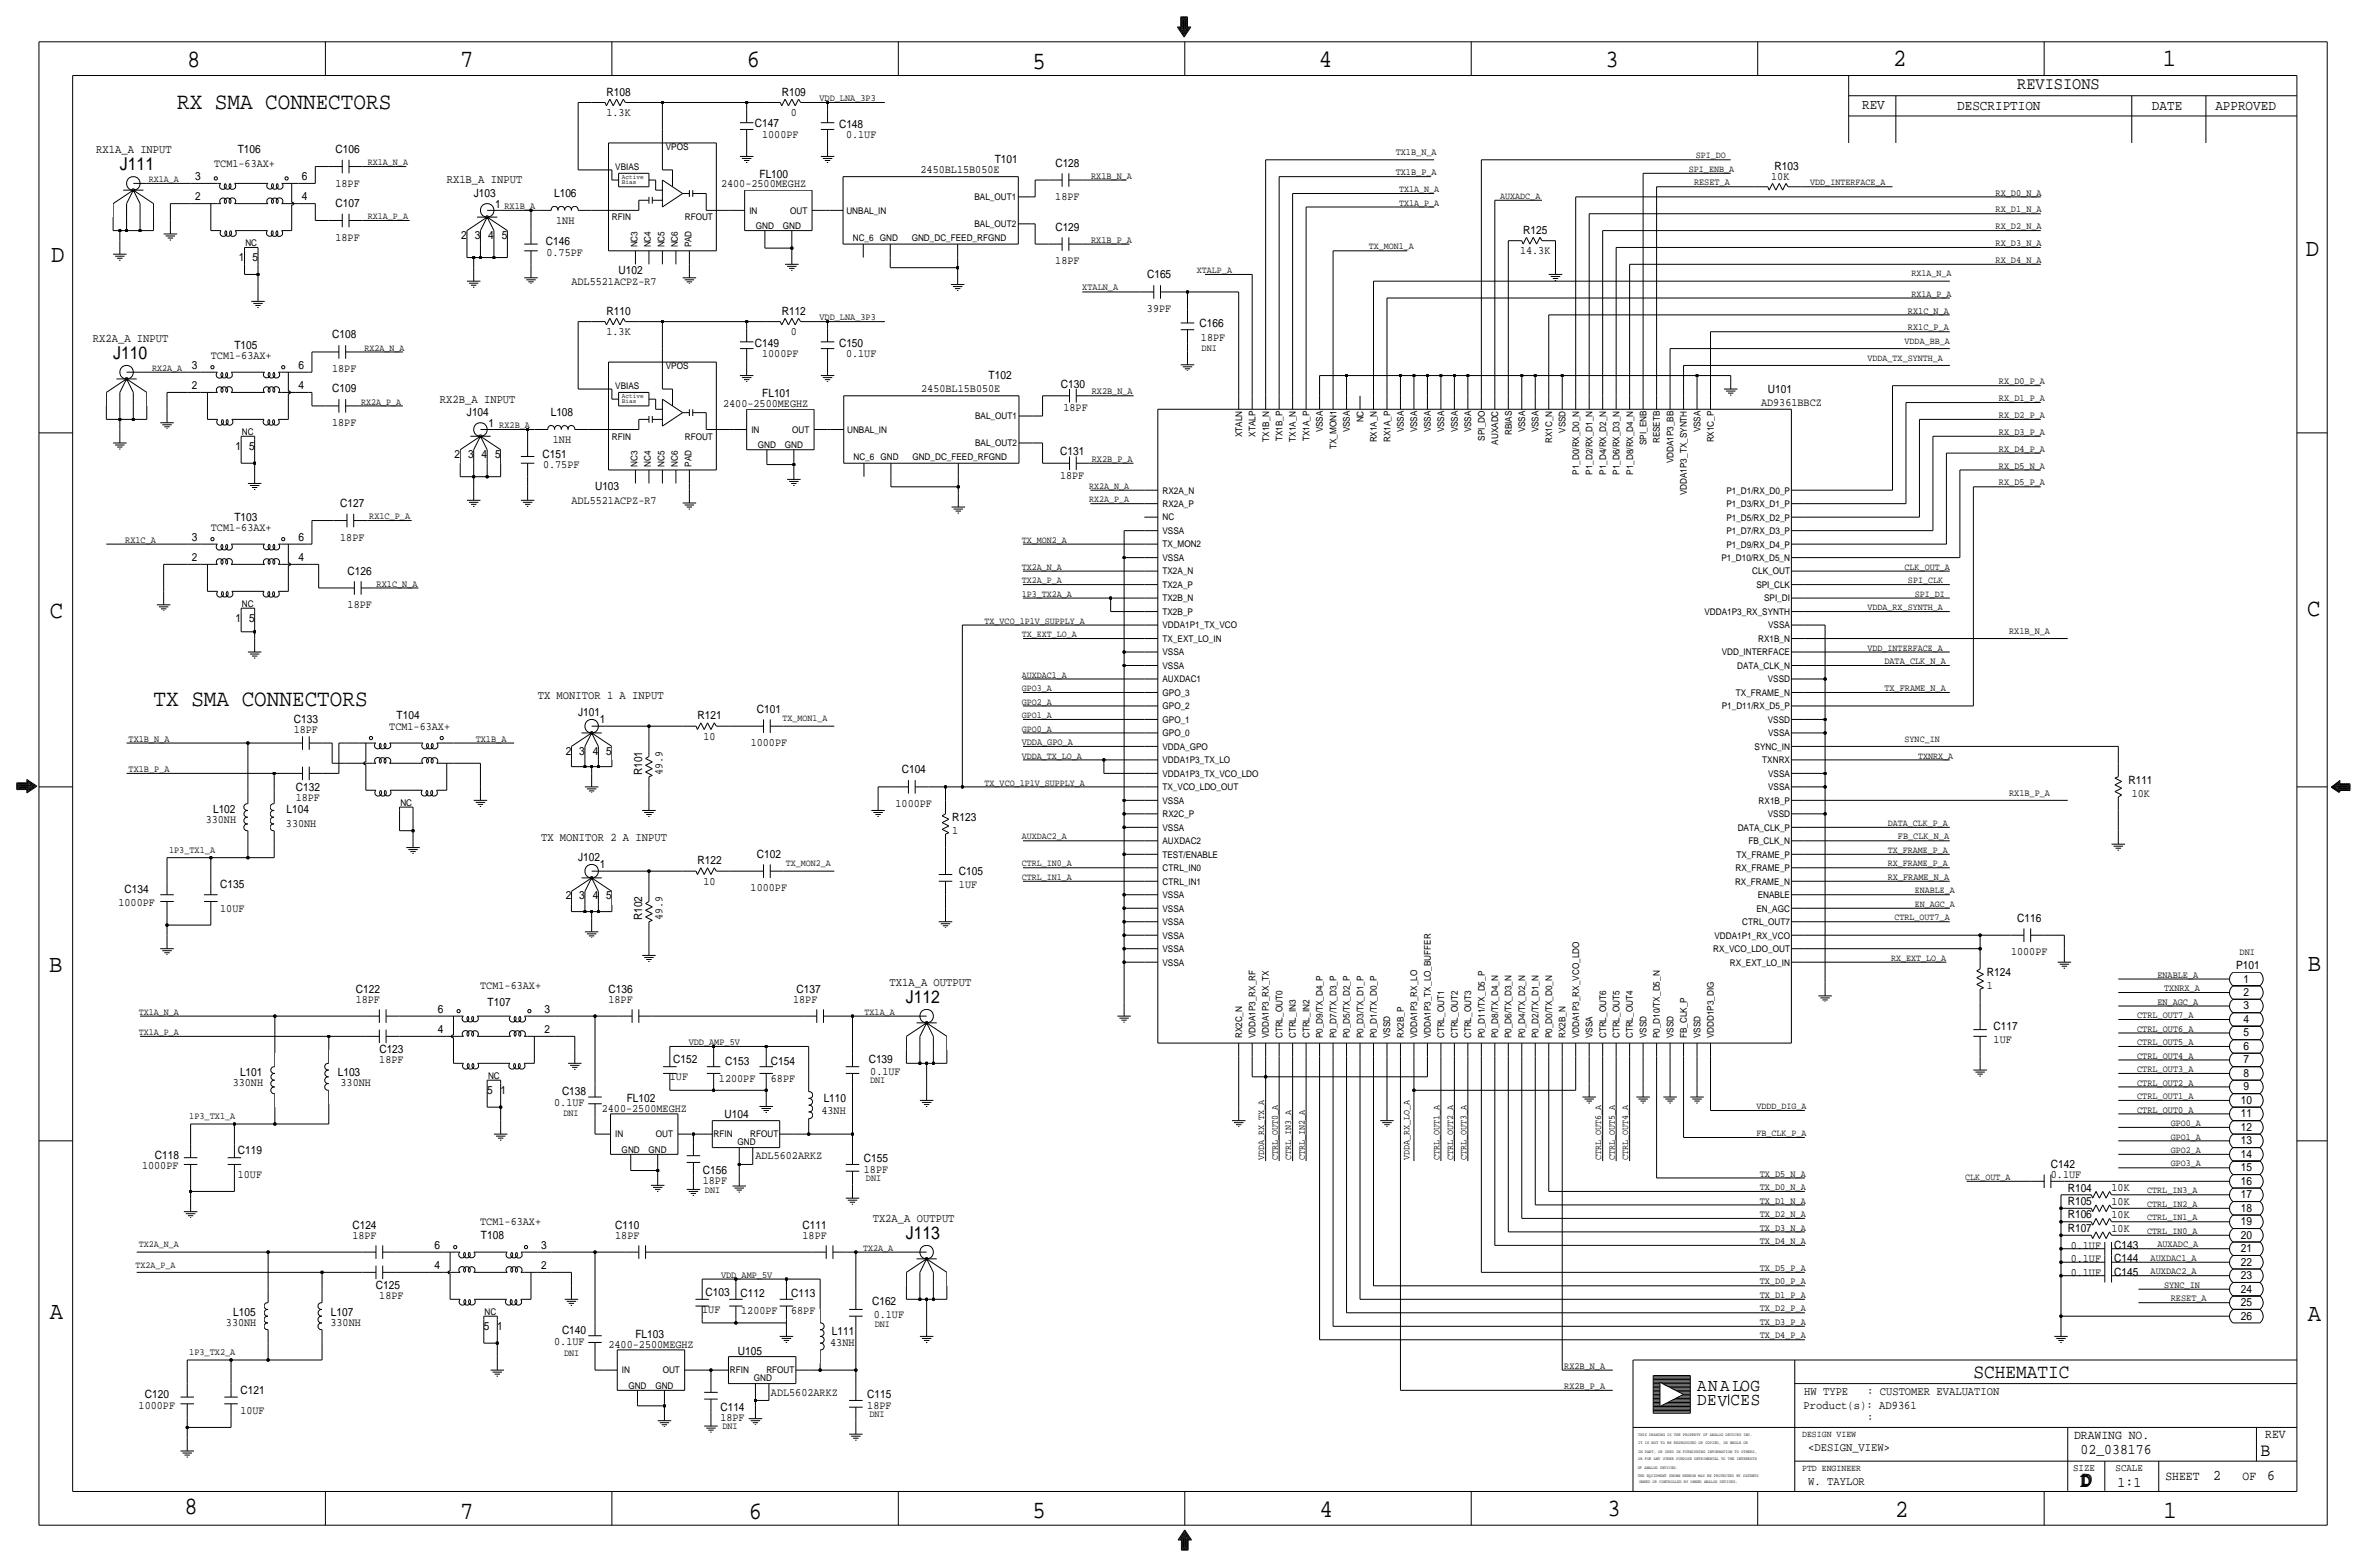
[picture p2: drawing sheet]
<svg xmlns="http://www.w3.org/2000/svg" width="892mm" height="590mm" viewBox="0 0 892 590" stroke-linecap="round" stroke-linejoin="round" font-family="sans-serif">
<defs><g id="words">
<g font-size="9.4">
<text x="70.6" y="25.4">8</text>
<text x="173.4" y="25.4">7</text>
<text x="281.4" y="25.1">6</text>
<text x="389.1" y="26.2">5</text>
<text x="497" y="25.4">4</text>
<text x="605" y="25.1">3</text>
<text x="713.4" y="24.9">2</text>
<text x="815" y="24.9">1</text>
<text x="19.3" y="98.8">D</text>
<text x="868.9" y="96.5">D</text>
<text x="18.8" y="232.7">C</text>
<text x="869.4" y="232.2">C</text>
<text x="869.6" y="365.8">B</text>
<text x="18.5" y="366">B</text>
<text x="18.8" y="496.8">A</text>
<text x="869.6" y="497.6">A</text>
<text x="69.6" y="570.5">8</text>
<text x="173.4" y="572.3">7</text>
<text x="282.2" y="572.3">6</text>
<text x="389.1" y="571.8">5</text>
<text x="497.3" y="571.5">4</text>
<text x="605.7" y="571.2">3</text>
<text x="714.2" y="571.5">2</text>
<text x="815.3" y="572">1</text>
</g>
<g font-size="8.9">
<text x="66.8" y="41.1">RX SMA CONNECTORS</text>
<text x="57.9" y="265.9">TX SMA CONNECTORS</text>
</g>
<g font-size="7.5">
<text x="743.7" y="518.9">SCHEMATIC</text>
<text x="783.8" y="560.3">DD</text>
<text x="784.3" y="559.8">D</text>
</g>
<text font-size="7" x="851.9" y="548.4">B</text>
<g font-size="6.7">
<text x="45.2" y="64">J111</text>
<text x="42.6" y="135.1">J110</text>
<text x="341.3" y="377.7">J112</text>
<text x="341.3" y="466.6">J113</text>
<text x="639.5" y="524.2">ANALOG</text>
<text x="639.5" y="529.3">DEV</text>
<text x="652.1" y="529.3">CES</text>
</g>
<text font-size="6.5" x="760.2" y="33.5">REVISIONS</text>
<g font-size="5.6">
<text x="784" y="547.9">02_038176</text>
<text x="834.1" y="557.5">2</text>
<text x="854.4" y="557.5">6</text>
<text x="798" y="560.1">1:1</text>
</g>
<g font-size="5.3">
<text x="701.8" y="41.1">REV</text>
<text x="737.6" y="41.4">DESCRIPTION</text>
<text x="811" y="41.4">DATE</text>
<text x="834.8" y="41.4">APPROVED</text>
</g>
<g font-size="4.8">
<text x="781.6" y="542.1">DRAWING NO.</text>
<text x="853.6" y="541.8">REV</text>
<text x="816" y="557.4">SHEET</text>
<text x="845.1" y="557.5">OF</text>
</g>
<g font-size="4.4">
<text x="36.3" y="57.7">RX1A_A INPUT</text>
<text x="168.4" y="69.1">RX1B_A INPUT</text>
<text x="35" y="128.8">RX2A_A INPUT</text>
<text x="165.8" y="151.6">RX2B_A INPUT</text>
<text x="202.6" y="263.4">TX MONITOR 1 A INPUT</text>
<text x="203.9" y="316.7">TX MONITOR 2 A INPUT</text>
<text x="335.2" y="371.3">TX1A_A OUTPUT</text>
<text x="328.9" y="460.2">TX2A_A OUTPUT</text>
<text x="679.9" y="525.5">HW TYPE</text>
<text x="703.6" y="525.5">: CUSTOMER EVALUATION</text>
<text x="679.7" y="530.9">Product(s): AD9361</text>
<text x="703.6" y="535.2">:</text>
<text x="681.4" y="546.6">&lt;DESIGN_VIEW&gt;</text>
<text x="681.4" y="559.3">W. TAYLOR</text>
</g>
<g font-size="4.3">
<text x="228.6" y="36.1">R108</text>
<text x="294.6" y="36.1">R109</text>
<text x="228.5" y="43.7">1.3K</text>
<text x="298" y="43.7">0</text>
<text x="284.4" y="48">C147</text>
<text x="287.2" y="51.8">1000PF</text>
<text x="316.2" y="48.3">C148</text>
<text x="318.8" y="52.1">0.1UF</text>
<text x="89.6" y="57.7">T106</text>
<text x="126.4" y="57.7">C106</text>
<text x="80.7" y="62.7">TCM1-63AX+</text>
<text x="346.9" y="65.3">2450BL15B050E</text>
<text x="374.8" y="61.5">T101</text>
<text x="397.7" y="62.8">C128</text>
<text x="668.7" y="64">R103</text>
<text x="73.5" y="67.8">3</text>
<text x="113.7" y="67.8">6</text>
<text x="126.4" y="70.4">18PF</text>
<text x="271.7" y="70.6">2400-2500MEGHZ</text>
<text x="286.2" y="67.1">FL100</text>
<text x="667.5" y="67.8">10K</text>
<text x="113.7" y="75.4">4</text>
<text x="126.4" y="78">C107</text>
<text x="178.5" y="74.2">J103</text>
<text x="208.8" y="74.2">L106</text>
<text x="397.7" y="75.4">18PF</text>
<text x="186.6" y="78.3">1</text>
<text x="173.8" y="89.9">2</text>
<text x="178.9" y="89.9">3</text>
<text x="184" y="89.9">4</text>
<text x="189.1" y="89.9">5</text>
<text x="209.6" y="84.3">1NH</text>
<text x="397.7" y="86.9">C129</text>
<text x="574" y="88.1">R125</text>
<text x="126.4" y="90.7">18PF</text>
<text x="205.7" y="92.5">C146</text>
<text x="572.8" y="95.8">14.3K</text>
<text x="90" y="98.3">1</text>
<text x="95.1" y="98.3">5</text>
<text x="205.9" y="96.3">0.75PF</text>
<text x="397.7" y="99.6">18PF</text>
<text x="215.3" y="107.2">ADL5521ACPZ-R7</text>
<text x="233.1" y="103.4">U102</text>
<text x="432.3" y="104.9">C165</text>
<text x="228.6" y="118.6">R110</text>
<text x="294.6" y="118.6">R112</text>
<text x="432.2" y="117.6">39PF</text>
<text x="452.1" y="123.2">C166</text>
<text x="88.3" y="131.3">T105</text>
<text x="125.2" y="127.5">C108</text>
<text x="228.5" y="126.2">1.3K</text>
<text x="284.4" y="130.6">C149</text>
<text x="298" y="126.2">0</text>
<text x="316.2" y="130.8">C150</text>
<text x="452.6" y="128.3">18PF</text>
<text x="79.5" y="135.1">TCM1-63AX+</text>
<text x="287.2" y="134.4">1000PF</text>
<text x="318.8" y="134.6">0.1UF</text>
<text x="72.2" y="138.9">3</text>
<text x="112.5" y="138.9">6</text>
<text x="125.2" y="140.2">18PF</text>
<text x="372.6" y="142.7">T102</text>
<text x="112.5" y="146.6">4</text>
<text x="125.2" y="147.8">C109</text>
<text x="287.2" y="149.6">FL101</text>
<text x="347.2" y="147.8">2450BL15B050E</text>
<text x="399.7" y="146.1">C130</text>
<text x="666.2" y="147.9">U101</text>
<text x="272.5" y="153.2">2400-2500MEGHZ</text>
<text x="400.7" y="154.9">18PF</text>
<text x="663.7" y="152.9">AD9361BBCZ</text>
<text x="125.2" y="160.5">18PF</text>
<text x="176" y="156.7">J104</text>
<text x="184.1" y="160.8">1</text>
<text x="207.5" y="156.7">L108</text>
<text x="208.3" y="166.9">1NH</text>
<text x="88.8" y="169.4">1</text>
<text x="93.8" y="169.4">5</text>
<text x="171.3" y="172.5">2</text>
<text x="176.4" y="172.5">3</text>
<text x="181.5" y="172.5">4</text>
<text x="186.5" y="172.5">5</text>
<text x="204.4" y="172.5">C151</text>
<text x="399.5" y="171.2">C131</text>
<text x="204.7" y="176.3">0.75PF</text>
<text x="224.2" y="184.7">U103</text>
<text x="399.5" y="180.3">18PF</text>
<text x="128.2" y="191">C127</text>
<text x="215.3" y="189.7">ADL5521ACPZ-R7</text>
<text x="88.3" y="196.1">T103</text>
<text x="72.2" y="203.7">3</text>
<text x="79.5" y="199.9">TCM1-63AX+</text>
<text x="112.5" y="203.7">6</text>
<text x="128.2" y="203.7">18PF</text>
<text x="112.5" y="211.3">4</text>
<text x="131" y="216.4">C126</text>
<text x="131" y="229.1">18PF</text>
<text x="88.8" y="234.2">1</text>
<text x="93.8" y="234.2">5</text>
<text x="217.9" y="269.8">J101</text>
<text x="285.2" y="268.5">C101</text>
<text x="110.7" y="272.3">C133</text>
<text x="146.7" y="274.8">TCM1-63AX+</text>
<text x="149.5" y="271">T104</text>
<text x="226" y="272.5">1</text>
<text x="262.8" y="271">R121</text>
<text x="110.7" y="276.1">18PF</text>
<text x="265.1" y="278.6">10</text>
<text x="282.9" y="281.2">1000PF</text>
<text x="213.2" y="284.2">2</text>
<text x="218.3" y="284.2">3</text>
<text x="223.4" y="284.2">4</text>
<text x="228.5" y="284.2">5</text>
<text x="242" y="292.1" transform="rotate(-90 242 292.1)">R101</text>
<text x="249.6" y="292.1" transform="rotate(-90 249.6 292.1)">49.9</text>
<text x="339.8" y="291.3">C104</text>
<text x="111.5" y="297.9">C132</text>
<text x="802.1" y="295.2">R111</text>
<text x="111.4" y="301.8">18PF</text>
<text x="337.5" y="304">1000PF</text>
<text x="803.4" y="300.2">10K</text>
<text x="77.5" y="310.1">330NH</text>
<text x="80.3" y="306.3">L102</text>
<text x="107.8" y="311.4">330NH</text>
<text x="108" y="306.3">L104</text>
<text x="358.8" y="309.1">R123</text>
<text x="358.9" y="314.2">1</text>
<text x="285.2" y="323.1">C102</text>
<text x="217.9" y="324.4">J102</text>
<text x="226" y="327.2">1</text>
<text x="262.8" y="325.6">R122</text>
<text x="361.4" y="329.4">C105</text>
<text x="83" y="334.5">C135</text>
<text x="265.1" y="333.2">10</text>
<text x="282.9" y="335.8">1000PF</text>
<text x="361.4" y="334.5">1UF</text>
<text x="44.6" y="341.4">1000PF</text>
<text x="46.9" y="336.3">C134</text>
<text x="213.2" y="338.8">2</text>
<text x="218.3" y="338.8">3</text>
<text x="223.4" y="338.8">4</text>
<text x="228.5" y="338.8">5</text>
<text x="83" y="343.4">10UF</text>
<text x="242" y="346.7" transform="rotate(-90 242 346.7)">R102</text>
<text x="249.6" y="346.7" transform="rotate(-90 249.6 346.7)">49.9</text>
<text x="760.2" y="347.2">C116</text>
<text x="757.9" y="359.9">1000PF</text>
<text x="842.7" y="365">P101</text>
<text x="748.7" y="367.5">R124</text>
<text x="845.5" y="370.1">1</text>
<text x="134" y="377.7">18PF</text>
<text x="134.1" y="373.9">C122</text>
<text x="181" y="372.6">TCM1-63AX+</text>
<text x="229.3" y="377.7">18PF</text>
<text x="229.3" y="373.9">C136</text>
<text x="298.9" y="377.7">18PF</text>
<text x="300.2" y="373.9">C137</text>
<text x="748.7" y="372.6">1</text>
<text x="845.5" y="375.2">2</text>
<text x="165" y="381.5">6</text>
<text x="183.8" y="379">T107</text>
<text x="205.2" y="381.5">3</text>
<text x="845.5" y="380.3">3</text>
<text x="165" y="389.1">4</text>
<text x="751.3" y="387.9">C117</text>
<text x="845.5" y="385.3">4</text>
<text x="751.3" y="392.9">1UF</text>
<text x="845.5" y="395.5">6</text>
<text x="845.5" y="390.4">5</text>
<text x="142.9" y="400.6">18PF</text>
<text x="143" y="396.8">C123</text>
<text x="253.7" y="400.6">C152</text>
<text x="273.3" y="401.1">C153</text>
<text x="290.5" y="401.1">C154</text>
<text x="327.4" y="400.3">C139</text>
<text x="845.5" y="400.6">7</text>
<text x="90.4" y="405.4">L101</text>
<text x="127.3" y="405.4">L103</text>
<text x="252.4" y="406.9">1UF</text>
<text x="270.9" y="407.4">1200PF</text>
<text x="290.5" y="407.4">68PF</text>
<text x="328" y="404.9">0.1UF</text>
<text x="845.5" y="405.7">8</text>
<text x="87.7" y="409.2">330NH</text>
<text x="128.3" y="409.2">330NH</text>
<text x="183.6" y="412">5</text>
<text x="188.7" y="412">1</text>
<text x="211.8" y="412.5">C138</text>
<text x="845.5" y="410.7">9</text>
<text x="208.8" y="416.8">0.1UF</text>
<text x="226.8" y="418.8">2400-2500MEGHZ</text>
<text x="236.2" y="415.3">FL102</text>
<text x="309.6" y="419.6">43NH</text>
<text x="310.4" y="415">L110</text>
<text x="844.4" y="415.8">10</text>
<text x="273" y="421.1">U104</text>
<text x="844.4" y="426">12</text>
<text x="844.4" y="420.9">11</text>
<text x="844.4" y="431.1">13</text>
<text x="58.4" y="436.6">C118</text>
<text x="89.6" y="434.8">C119</text>
<text x="284.7" y="436.6">ADL5602ARKZ</text>
<text x="325.6" y="437.9">C155</text>
<text x="844.4" y="436.1">14</text>
<text x="53.5" y="440.4">1000PF</text>
<text x="89.6" y="443.7">10UF</text>
<text x="264.9" y="442.2">C156</text>
<text x="325.6" y="441.7">18PF</text>
<text x="772.9" y="440">C142</text>
<text x="772.9" y="443.7">0.1UF</text>
<text x="844.4" y="441.2">15</text>
<text x="264.9" y="446">18PF</text>
<text x="779.2" y="448.9">R104</text>
<text x="795.7" y="448.8">10K</text>
<text x="844.4" y="446.3">16</text>
<text x="779.2" y="453.9">R105</text>
<text x="795.7" y="453.9">10K</text>
<text x="844.4" y="451.4">17</text>
<text x="181" y="461.5">TCM1-63AX+</text>
<text x="779.2" y="459">R106</text>
<text x="795.7" y="459">10K</text>
<text x="844.4" y="461.5">19</text>
<text x="844.4" y="456.4">18</text>
<text x="132.8" y="466.6">18PF</text>
<text x="132.8" y="462.8">C124</text>
<text x="181.2" y="466.6">T108</text>
<text x="231.8" y="466.6">18PF</text>
<text x="231.9" y="462.8">C110</text>
<text x="302.4" y="466.6">18PF</text>
<text x="302.5" y="462.8">C111</text>
<text x="779.2" y="464.1">R107</text>
<text x="795.7" y="464.1">10K</text>
<text x="844.4" y="466.6">20</text>
<text x="163.7" y="470.4">6</text>
<text x="203.9" y="470.4">3</text>
<text x="780.3" y="470.4">0.1UF</text>
<text x="796.7" y="470.4">C143</text>
<text x="844.4" y="471.7">21</text>
<text x="163.7" y="478.1">4</text>
<text x="780.3" y="475.5">0.1UF</text>
<text x="796.7" y="475.5">C144</text>
<text x="844.4" y="476.8">22</text>
<text x="141.7" y="485.7">C125</text>
<text x="780.3" y="480.6">0.1UF</text>
<text x="796.7" y="480.6">C145</text>
<text x="844.4" y="481.8">23</text>
<text x="142.9" y="489.5">18PF</text>
<text x="265.9" y="488.2">C103</text>
<text x="279.1" y="488.7">C112</text>
<text x="298.2" y="488.7">C113</text>
<text x="328.6" y="491.7">C162</text>
<text x="844.4" y="492">25</text>
<text x="844.4" y="486.9">24</text>
<text x="87.9" y="495.6">L105</text>
<text x="124.7" y="495.6">L107</text>
<text x="264.6" y="494.5">1UF</text>
<text x="279.3" y="495">1200PF</text>
<text x="298.1" y="495">68PF</text>
<text x="329.2" y="496.3">0.1UF</text>
<text x="844.4" y="497.1">26</text>
<text x="85.1" y="499.4">330NH</text>
<text x="124.5" y="499.4">330NH</text>
<text x="182.3" y="500.9">5</text>
<text x="187.4" y="500.9">1</text>
<text x="211.8" y="502.4">C140</text>
<text x="313.5" y="502.9">L111</text>
<text x="208.8" y="506.7">0.1UF</text>
<text x="229.3" y="507.7">2400-2500MEGHZ</text>
<text x="239.5" y="504.2">FL103</text>
<text x="312.9" y="507">43NH</text>
<text x="278.1" y="510.3">U105</text>
<text x="54.6" y="526.8">C120</text>
<text x="90.6" y="525">C121</text>
<text x="290.5" y="525.8">ADL5602ARKZ</text>
<text x="326.9" y="526.8">C115</text>
<text x="52.3" y="530.6">1000PF</text>
<text x="90.6" y="532.6">10UF</text>
<text x="271.5" y="531.4">C114</text>
<text x="326.8" y="530.6">18PF</text>
<text x="271.5" y="535.2">18PF</text>
</g>
<g font-size="4.2">
<text x="73.6" y="75.4">2</text>
<text x="72.3" y="146.6">2</text>
<text x="72.3" y="211.3">2</text>
<text x="205.2" y="389.1">2</text>
<text x="203.9" y="478">2</text>
</g>
<g font-size="3.8">
<text x="781.3" y="554">SIZE</text>
<text x="797.3" y="554">SCALE</text>
</g>
<g font-size="3.6">
<text x="308.8" y="38.1">VDD_LNA_3P3</text>
<text x="526" y="58.4">TX1B_N_A</text>
<text x="411.2" y="67.3">RX1B_N_A</text>
<text x="526" y="66">TX1B_P_A</text>
<text x="638.4" y="69.9">RESET_A</text>
<text x="752" y="73.7">RX_D0_N_A</text>
<text x="190.1" y="78.7">RX1B_A</text>
<text x="752" y="80">RX_D1_N_A</text>
<text x="752" y="86.4">RX_D2_N_A</text>
<text x="411.2" y="91.4">RX1B_P_A</text>
<text x="752" y="92.7">RX_D3_N_A</text>
<text x="752" y="99.1">RX_D4_N_A</text>
<text x="407.9" y="109.2">XTALN_A</text>
<text x="719" y="118.1">RX1C_N_A</text>
<text x="308.8" y="120.6">VDD_LNA_3P3</text>
<text x="719" y="124.5">RX1C_P_A</text>
<text x="452.8" y="132.1">DNI</text>
<text x="411.4" y="148.6">RX2B_N_A</text>
<text x="753.3" y="144.8">RX_D0_P_A</text>
<text x="753.3" y="151.1">RX_D1_P_A</text>
<text x="188.2" y="161.3">RX2B_A</text>
<text x="753.3" y="157.5">RX_D2_P_A</text>
<text x="753.3" y="163.8">RX_D3_P_A</text>
<text x="411.4" y="174">RX2B_P_A</text>
<text x="753.3" y="170.2">RX_D4_P_A</text>
<text x="753.3" y="176.5">RX_D5_N_A</text>
<text x="753.3" y="182.9">RX_D5_P_A</text>
<text x="139.1" y="195.6">RX1C_P_A</text>
<text x="47.2" y="204.5">RX1C_A</text>
<text x="141.9" y="221">RX1C_N_A</text>
<text x="757.1" y="238.8">RX1B_N_A</text>
<text x="710.1" y="250.2">DATA_CLK_N_A</text>
<text x="710.1" y="260.3">TX_FRAME_N_A</text>
<text x="48.5" y="279.4">TX1B_N_A</text>
<text x="179.3" y="279.4">TX1B_A</text>
<text x="385" y="280.7">VDDA_GPO_A</text>
<text x="48.5" y="290.8">TX1B_P_A</text>
<text x="757.1" y="299.7">RX1B_P_A</text>
<text x="715.2" y="316.2">FB_CLK_N_A</text>
<text x="63.7" y="321.3">1P3_TX1_A</text>
<text x="711.4" y="331.5">RX_FRAME_N_A</text>
<text x="844" y="359.9">DNI</text>
<text x="813" y="368.3">ENABLE_A</text>
<text x="815.5" y="373.4">TXNRX_A</text>
<text x="805.4" y="383.5">CTRL_OUT7_A</text>
<text x="813" y="378.5">EN_AGC_A</text>
<text x="805.4" y="388.6">CTRL_OUT6_A</text>
<text x="259.5" y="393.7">VDD_AMP_5V</text>
<text x="805.4" y="393.7">CTRL_OUT5_A</text>
<text x="805.4" y="398.8">CTRL_OUT4_A</text>
<text x="327.9" y="407.9">DNI</text>
<text x="805.4" y="403.9">CTRL_OUT3_A</text>
<text x="805.4" y="408.9">CTRL_OUT2_A</text>
<text x="805.4" y="414">CTRL_OUT1_A</text>
<text x="805.4" y="419.1">CTRL_OUT0_A</text>
<text x="71.3" y="421.6">1P3_TX1_A</text>
<text x="212.3" y="420.4">DNI</text>
<text x="663.1" y="443.2">TX_D5_N_A</text>
<text x="265.6" y="449.3">DNI</text>
<text x="326.3" y="445">DNI</text>
<text x="663.1" y="448.3">TX_D0_N_A</text>
<text x="663.1" y="453.4">TX_D1_N_A</text>
<text x="663.1" y="458.5">TX_D2_N_A</text>
<text x="663.1" y="463.6">TX_D3_N_A</text>
<text x="663.1" y="468.6">TX_D4_N_A</text>
<text x="813" y="469.9">AUXADC_A</text>
<text x="663.1" y="478.8">TX_D5_P_A</text>
<text x="810.5" y="475">AUXDAC1_A</text>
<text x="271.7" y="481.3">VDD_AMP_5V</text>
<text x="663.1" y="483.9">TX_D0_P_A</text>
<text x="810.5" y="480.1">AUXDAC2_A</text>
<text x="815.5" y="485.1">SYNC_IN</text>
<text x="663.1" y="488.9">TX_D1_P_A</text>
<text x="818.1" y="490.2">RESET_A</text>
<text x="663.1" y="494">TX_D2_P_A</text>
<text x="329.6" y="499.9">DNI</text>
<text x="663.1" y="499.1">TX_D3_P_A</text>
<text x="663.1" y="504.2">TX_D4_P_A</text>
<text x="71.3" y="510.5">1P3_TX2_A</text>
<text x="212.5" y="510.8">DNI</text>
<text x="589.5" y="515.6">RX2B_N_A</text>
<text x="589.5" y="523.2">RX2B_P_A</text>
<text x="327.6" y="533.9">DNI</text>
<text x="272.2" y="538.5">DNI</text>
</g>
<g font-size="3.5">
<text x="250.9" y="56.4">VPOS</text>
<text x="639" y="59.7">SPI_DO</text>
<text x="138.6" y="62.2">RX1A_N_A</text>
<text x="231.9" y="64">VBIAS</text>
<text x="636.5" y="64.8">SPI_ENB_A</text>
<text x="56.1" y="68.6">RX1A_A</text>
<text x="682.2" y="69.9">VDD_INTERFACE_A</text>
<text x="367.2" y="75.4">BAL_OUT1</text>
<text x="527.3" y="77.5">TX1A_P_A</text>
<text x="527.3" y="72.4">TX1A_N_A</text>
<text x="565.4" y="74.9">AUXADC_A</text>
<text x="138.6" y="82.5">RX1A_P_A</text>
<text x="230.6" y="83.1">RFIN</text>
<text x="258.1" y="83.1">RFOUT</text>
<text x="282.4" y="80.5">IN</text>
<text x="297.7" y="80.5">OUT</text>
<text x="319" y="80.5">UNBAL_IN</text>
<text x="284.8" y="86.4">GND</text>
<text x="295" y="86.4">GND</text>
<text x="367.2" y="85.6">BAL_OUT2</text>
<text x="92.5" y="92.7">NC</text>
<text x="240.2" y="93.2" transform="rotate(-90 240.2 93.2)">NC3</text>
<text x="245.3" y="93.2" transform="rotate(-90 245.3 93.2)">NC4</text>
<text x="250.4" y="93.2" transform="rotate(-90 250.4 93.2)">NC5</text>
<text x="255.5" y="93.2" transform="rotate(-90 255.5 93.2)">NC6</text>
<text x="260.6" y="93.2" transform="rotate(-90 260.6 93.2)">PAD</text>
<text x="321.4" y="90.7">NC_6 GND</text>
<text x="343.6" y="90.7">GND_DC_FEED_RFGND</text>
<text x="515.8" y="94">TX_MON1_A</text>
<text x="451.1" y="102.9">XTALP_A</text>
<text x="720.3" y="104.1">RX1A_N_A</text>
<text x="720.3" y="111.8">RX1A_P_A</text>
<text x="717.8" y="129.5">VDDA_BB_A</text>
<text x="137.4" y="132.1">RX2A_N_A</text>
<text x="703.8" y="135.9">VDDA_TX_SYNTH_A</text>
<text x="57.4" y="139.7">RX2A_A</text>
<text x="250.9" y="138.9">VPOS</text>
<text x="231.9" y="146.6">VBIAS</text>
<text x="136.1" y="152.4">RX2A_P_A</text>
<text x="367.5" y="158">BAL_OUT1</text>
<text x="513.8" y="159.1" transform="rotate(-90 513.8 159.1)">NC</text>
<text x="91.2" y="163.8">NC</text>
<text x="230.6" y="165.6">RFIN</text>
<text x="258.1" y="165.6">RFOUT</text>
<text x="283.2" y="163.1">IN</text>
<text x="298.5" y="163.1">OUT</text>
<text x="319.2" y="163.1">UNBAL_IN</text>
<text x="468.1" y="164.6" transform="rotate(-90 468.1 164.6)">XTALN</text>
<text x="473.2" y="164.5" transform="rotate(-90 473.2 164.5)">XTALP</text>
<text x="478.2" y="166.3" transform="rotate(-90 478.2 166.3)">TX1B_N</text>
<text x="483.3" y="166.2" transform="rotate(-90 483.3 166.2)">TX1B_P</text>
<text x="488.4" y="166.3" transform="rotate(-90 488.4 166.3)">TX1A_N</text>
<text x="493.5" y="166.2" transform="rotate(-90 493.5 166.2)">TX1A_P</text>
<text x="498.6" y="162.9" transform="rotate(-90 498.6 162.9)">VSSA</text>
<text x="508.7" y="162.9" transform="rotate(-90 508.7 162.9)">VSSA</text>
<text x="518.9" y="166.7" transform="rotate(-90 518.9 166.7)">RX1A_N</text>
<text x="524" y="166.5" transform="rotate(-90 524 166.5)">RX1A_P</text>
<text x="529" y="162.9" transform="rotate(-90 529 162.9)">VSSA</text>
<text x="534.1" y="162.9" transform="rotate(-90 534.1 162.9)">VSSA</text>
<text x="539.2" y="162.9" transform="rotate(-90 539.2 162.9)">VSSA</text>
<text x="544.3" y="162.9" transform="rotate(-90 544.3 162.9)">VSSA</text>
<text x="549.4" y="162.9" transform="rotate(-90 549.4 162.9)">VSSA</text>
<text x="554.4" y="162.9" transform="rotate(-90 554.4 162.9)">VSSA</text>
<text x="559.5" y="166" transform="rotate(-90 559.5 166)">SPI_DO</text>
<text x="564.6" y="167.5" transform="rotate(-90 564.6 167.5)">AUXADC</text>
<text x="569.7" y="163.9" transform="rotate(-90 569.7 163.9)">RBIAS</text>
<text x="574.8" y="162.9" transform="rotate(-90 574.8 162.9)">VSSA</text>
<text x="579.8" y="162.9" transform="rotate(-90 579.8 162.9)">VSSA</text>
<text x="584.9" y="166.9" transform="rotate(-90 584.9 166.9)">RX1C_N</text>
<text x="590" y="163.1" transform="rotate(-90 590 163.1)">VSSD</text>
<text x="620.5" y="167.7" transform="rotate(-90 620.5 167.7)">SPI_ENB</text>
<text x="625.6" y="167" transform="rotate(-90 625.6 167)">RESETB</text>
<text x="640.8" y="162.9" transform="rotate(-90 640.8 162.9)">VSSA</text>
<text x="645.9" y="166.7" transform="rotate(-90 645.9 166.7)">RX1C_P</text>
<text x="285.6" y="168.9">GND</text>
<text x="295.7" y="168.9">GND</text>
<text x="321.6" y="173.2">NC_6 GND</text>
<text x="343.8" y="173.2">GND_DC_FEED_RFGND</text>
<text x="367.5" y="168.1">BAL_OUT2</text>
<text x="503.6" y="169.3" transform="rotate(-90 503.6 169.3)">TX_MON1</text>
<text x="240.2" y="175.8" transform="rotate(-90 240.2 175.8)">NC3</text>
<text x="245.3" y="175.8" transform="rotate(-90 245.3 175.8)">NC4</text>
<text x="250.4" y="175.8" transform="rotate(-90 250.4 175.8)">NC5</text>
<text x="255.5" y="175.8" transform="rotate(-90 255.5 175.8)">NC6</text>
<text x="260.6" y="175.8" transform="rotate(-90 260.6 175.8)">PAD</text>
<text x="595.1" y="178.9" transform="rotate(-90 595.1 178.9)">P1_D0/RX_D0_N</text>
<text x="600.2" y="178.9" transform="rotate(-90 600.2 178.9)">P1_D2/RX_D1_N</text>
<text x="605.2" y="178.9" transform="rotate(-90 605.2 178.9)">P1_D4/RX_D2_N</text>
<text x="610.3" y="178.9" transform="rotate(-90 610.3 178.9)">P1_D6/RX_D3_N</text>
<text x="615.4" y="178.9" transform="rotate(-90 615.4 178.9)">P1_D8/RX_D4_N</text>
<text x="630.6" y="174.6" transform="rotate(-90 630.6 174.6)">VDDA1P3_BB</text>
<text x="410.4" y="184.1">RX2A_N_A</text>
<text x="438.1" y="185.9">RX2A_N</text>
<text x="650.6" y="185.9">P1_D1/RX_D0_P</text>
<text x="410.4" y="189.2">RX2A_P_A</text>
<text x="438.1" y="191">RX2A_P</text>
<text x="635.7" y="186.6" transform="rotate(-90 635.7 186.6)">VDDA1P3_TX_SYNTH</text>
<text x="650.6" y="191">P1_D3/RX_D1_P</text>
<text x="438.1" y="196.1">NC</text>
<text x="650.6" y="196.1">P1_D5/RX_D2_P</text>
<text x="438.1" y="201.2">VSSA</text>
<text x="650.6" y="201.2">P1_D7/RX_D3_P</text>
<text x="385" y="204.5">TX_MON2_A</text>
<text x="438.1" y="206.2">TX_MON2</text>
<text x="650.6" y="206.2">P1_D9/RX_D4_P</text>
<text x="385" y="214.6">TX2A_N_A</text>
<text x="438.1" y="211.3">VSSA</text>
<text x="648.7" y="211.3">P1_D10/RX_D5_N</text>
<text x="717.8" y="214.6">CLK_OUT_A</text>
<text x="385" y="219.7">TX2A_P_A</text>
<text x="438.1" y="221.5">TX2A_P</text>
<text x="438.1" y="216.4">TX2A_N</text>
<text x="660.3" y="216.4">CLK_OUT</text>
<text x="661.9" y="221.5">SPI_CLK</text>
<text x="719" y="219.7">SPI_CLK</text>
<text x="385" y="224.8">1P3_TX2A_A</text>
<text x="438.1" y="226.6">TX2B_N</text>
<text x="664.8" y="226.6">SPI_DI</text>
<text x="721.6" y="224.8">SPI_DI</text>
<text x="91.2" y="228.6">NC</text>
<text x="438.1" y="231.6">TX2B_P</text>
<text x="642.3" y="231.7">VDDA1P3_RX_SYNTH</text>
<text x="703.8" y="229.9">VDDA_RX_SYNTH_A</text>
<text x="371" y="235">TX_VCO_1P1V_SUPPLY_A</text>
<text x="438.1" y="236.7">VDDA1P1_TX_VCO</text>
<text x="666.3" y="236.7">VSSA</text>
<text x="385" y="240">TX_EXT_LO_A</text>
<text x="438.1" y="241.8">TX_EXT_LO_IN</text>
<text x="662.6" y="241.8">RX1B_N</text>
<text x="703.8" y="245.1">VDD_INTERFACE_A</text>
<text x="438.1" y="252">VSSA</text>
<text x="438.1" y="246.9">VSSA</text>
<text x="648.9" y="246.9">VDD_INTERFACE</text>
<text x="654.7" y="252">DATA_CLK_N</text>
<text x="385" y="255.3">AUXDAC1_A</text>
<text x="438.1" y="257">AUXDAC1</text>
<text x="666.2" y="257.1">VSSD</text>
<text x="385" y="260.3">GPO3_A</text>
<text x="438.1" y="262.1">GPO_3</text>
<text x="654.2" y="262.1">TX_FRAME_N</text>
<text x="385" y="265.4">GPO2_A</text>
<text x="438.1" y="267.2">GPO_2</text>
<text x="648.9" y="267.2">P1_D11/RX_D5_P</text>
<text x="294.8" y="271.8">TX_MON1_A</text>
<text x="385" y="275.6">GPO0_A</text>
<text x="385" y="270.5">GPO1_A</text>
<text x="438.1" y="272.3">GPO_1</text>
<text x="666.2" y="272.3">VSSD</text>
<text x="438.1" y="277.4">GPO_0</text>
<text x="666.3" y="277.4">VSSA</text>
<text x="717.8" y="279.4">SYNC_IN</text>
<text x="385" y="285.8">VDDA_TX_LO_A</text>
<text x="438.1" y="287.5">VDDA1P3_TX_LO</text>
<text x="438.1" y="282.4">VDDA_GPO</text>
<text x="661.2" y="282.5">SYNC_IN</text>
<text x="664.1" y="287.5">TXNRX</text>
<text x="722.8" y="285.7">TXNRX_A</text>
<text x="438.1" y="292.6">VDDA1P3_TX_VCO_LDO</text>
<text x="666.3" y="292.6">VSSA</text>
<text x="371" y="295.9">TX_VCO_1P1V_SUPPLY_A</text>
<text x="438.1" y="297.7">TX_VCO_LDO_OUT</text>
<text x="666.3" y="297.7">VSSA</text>
<text x="150.9" y="303.5">NC</text>
<text x="438.1" y="302.8">VSSA</text>
<text x="662.7" y="302.8">RX1B_P</text>
<text x="438.1" y="307.8">RX2C_P</text>
<text x="666.2" y="307.9">VSSD</text>
<text x="711.4" y="311.1">DATA_CLK_P_A</text>
<text x="385" y="316.2">AUXDAC2_A</text>
<text x="438.1" y="312.9">VSSA</text>
<text x="654.9" y="312.9">DATA_CLK_P</text>
<text x="438.1" y="323.1">TEST/ENABLE</text>
<text x="438.1" y="318">AUXDAC2</text>
<text x="654.3" y="323.1">TX_FRAME_P</text>
<text x="659" y="318">FB_CLK_N</text>
<text x="711.4" y="321.3">TX_FRAME_P_A</text>
<text x="296.1" y="326.4">TX_MON2_A</text>
<text x="385" y="326.4">CTRL_IN0_A</text>
<text x="438.1" y="328.2">CTRL_IN0</text>
<text x="654" y="328.2">RX_FRAME_P</text>
<text x="711.4" y="326.4">RX_FRAME_P_A</text>
<text x="385" y="331.5">CTRL_IN1_A</text>
<text x="438.1" y="333.2">CTRL_IN1</text>
<text x="653.8" y="333.3">RX_FRAME_N</text>
<text x="438.1" y="338.3">VSSA</text>
<text x="662.4" y="338.3">ENABLE</text>
<text x="721.6" y="341.6">EN_AGC_A</text>
<text x="721.6" y="336.5">ENABLE_A</text>
<text x="438.1" y="343.4">VSSA</text>
<text x="661.9" y="343.4">EN_AGC</text>
<text x="713.9" y="346.7">CTRL_OUT7_A</text>
<text x="438.1" y="353.6">VSSA</text>
<text x="438.1" y="348.5">VSSA</text>
<text x="646.1" y="353.6">VDDA1P1_RX_VCO</text>
<text x="656.6" y="348.5">CTRL_OUT7</text>
<text x="438.1" y="358.6">VSSA</text>
<text x="645.6" y="358.7">RX_VCO_LDO_OUT</text>
<text x="438.1" y="363.7">VSSA</text>
<text x="651.9" y="363.7">RX_EXT_LO_IN</text>
<text x="712.7" y="361.9">RX_EXT_LO_A</text>
<text x="52.3" y="382.3">TX1A_N_A</text>
<text x="325.8" y="382.3">TX1A_A</text>
<text x="52.3" y="389.9">TX1A_P_A</text>
<text x="468.1" y="391.2" transform="rotate(-90 468.1 391.2)">RX2C_N</text>
<text x="473.1" y="391.2" transform="rotate(-90 473.1 391.2)">VDDA1P3_RX_RF</text>
<text x="478.2" y="391.2" transform="rotate(-90 478.2 391.2)">VDDA1P3_RX_TX</text>
<text x="483.3" y="391.2" transform="rotate(-90 483.3 391.2)">CTRL_OUT0</text>
<text x="488.4" y="391.2" transform="rotate(-90 488.4 391.2)">CTRL_IN3</text>
<text x="493.5" y="391.2" transform="rotate(-90 493.5 391.2)">CTRL_IN2</text>
<text x="498.5" y="391.2" transform="rotate(-90 498.5 391.2)">P0_D9/TX_D4_P</text>
<text x="503.6" y="391.2" transform="rotate(-90 503.6 391.2)">P0_D7/TX_D3_P</text>
<text x="508.7" y="391.2" transform="rotate(-90 508.7 391.2)">P0_D5/TX_D2_P</text>
<text x="513.8" y="391.2" transform="rotate(-90 513.8 391.2)">P0_D3/TX_D1_P</text>
<text x="518.9" y="391.2" transform="rotate(-90 518.9 391.2)">P0_D1/TX_D0_P</text>
<text x="523.9" y="391.2" transform="rotate(-90 523.9 391.2)">VSSD</text>
<text x="529" y="391.2" transform="rotate(-90 529 391.2)">RX2B_P</text>
<text x="534.1" y="391.2" transform="rotate(-90 534.1 391.2)">VDDA1P3_RX_LO</text>
<text x="539.2" y="391.2" transform="rotate(-90 539.2 391.2)">VDDA1P3_TX_LO_BUFFER</text>
<text x="544.3" y="391.2" transform="rotate(-90 544.3 391.2)">CTRL_OUT1</text>
<text x="549.3" y="391.2" transform="rotate(-90 549.3 391.2)">CTRL_OUT2</text>
<text x="554.4" y="391.2" transform="rotate(-90 554.4 391.2)">CTRL_OUT3</text>
<text x="559.5" y="391.2" transform="rotate(-90 559.5 391.2)">P0_D11/TX_D5_P</text>
<text x="564.6" y="391.2" transform="rotate(-90 564.6 391.2)">P0_D8/TX_D4_N</text>
<text x="569.7" y="391.2" transform="rotate(-90 569.7 391.2)">P0_D6/TX_D3_N</text>
<text x="574.7" y="391.2" transform="rotate(-90 574.7 391.2)">P0_D4/TX_D2_N</text>
<text x="579.8" y="391.2" transform="rotate(-90 579.8 391.2)">P0_D2/TX_D1_N</text>
<text x="584.9" y="391.2" transform="rotate(-90 584.9 391.2)">P0_D0/TX_D0_N</text>
<text x="590" y="391.2" transform="rotate(-90 590 391.2)">RX2B_N</text>
<text x="595.1" y="391.2" transform="rotate(-90 595.1 391.2)">VDDA1P3_RX_VCO_LDO</text>
<text x="600.1" y="391.2" transform="rotate(-90 600.1 391.2)">VSSA</text>
<text x="605.2" y="391.2" transform="rotate(-90 605.2 391.2)">CTRL_OUT6</text>
<text x="610.3" y="391.2" transform="rotate(-90 610.3 391.2)">CTRL_OUT5</text>
<text x="615.4" y="391.2" transform="rotate(-90 615.4 391.2)">CTRL_OUT4</text>
<text x="620.5" y="391.2" transform="rotate(-90 620.5 391.2)">VSSD</text>
<text x="625.5" y="391.2" transform="rotate(-90 625.5 391.2)">P0_D10/TX_D5_N</text>
<text x="630.6" y="391.2" transform="rotate(-90 630.6 391.2)">VSSD</text>
<text x="635.7" y="391.2" transform="rotate(-90 635.7 391.2)">FB_CLK_P</text>
<text x="640.8" y="391.2" transform="rotate(-90 640.8 391.2)">VSSD</text>
<text x="645.9" y="391.2" transform="rotate(-90 645.9 391.2)">VDDD1P3_DIG</text>
<text x="183.9" y="406.4">NC</text>
<text x="661.9" y="417.8">VDDD_DIG_A</text>
<text x="818.1" y="424.2">GPO0_A</text>
<text x="231.9" y="428.5">IN</text>
<text x="247.2" y="428.5">OUT</text>
<text x="268.9" y="428.2">RFIN</text>
<text x="278" y="431.5">GND</text>
<text x="282.7" y="428.2">RFOUT</text>
<text x="661.9" y="428">FB_CLK_P_A</text>
<text x="818.1" y="429.3">GPO1_A</text>
<text x="234.3" y="434.3">GND</text>
<text x="244.4" y="434.3">GND</text>
<text x="476.5" y="436.9" transform="rotate(-90 476.5 436.9)">VDDA_RX_TX_A</text>
<text x="481.5" y="436.9" transform="rotate(-90 481.5 436.9)">CTRL_OUT0_A</text>
<text x="486.6" y="436.9" transform="rotate(-90 486.6 436.9)">CTRL_IN3_A</text>
<text x="491.7" y="436.9" transform="rotate(-90 491.7 436.9)">CTRL_IN2_A</text>
<text x="531.2" y="437.1" transform="rotate(-90 531.2 437.1)">VDDA_RX_LO_A</text>
<text x="542.5" y="436.9" transform="rotate(-90 542.5 436.9)">CTRL_OUT1_A</text>
<text x="547.6" y="436.9" transform="rotate(-90 547.6 436.9)">CTRL_OUT2_A</text>
<text x="552.7" y="436.9" transform="rotate(-90 552.7 436.9)">CTRL_OUT3_A</text>
<text x="603.5" y="436.9" transform="rotate(-90 603.5 436.9)">CTRL_OUT6_A</text>
<text x="608.5" y="436.9" transform="rotate(-90 608.5 436.9)">CTRL_OUT5_A</text>
<text x="613.6" y="436.9" transform="rotate(-90 613.6 436.9)">CTRL_OUT4_A</text>
<text x="818.1" y="434.3">GPO2_A</text>
<text x="818.1" y="439.4">GPO3_A</text>
<text x="740.6" y="444.5">CLK_OUT_A</text>
<text x="809.2" y="449.6">CTRL_IN3_A</text>
<text x="809.2" y="454.7">CTRL_IN2_A</text>
<text x="809.2" y="459.7">CTRL_IN1_A</text>
<text x="809.2" y="464.8">CTRL_IN0_A</text>
<text x="52.3" y="469.9">TX2A_N_A</text>
<text x="325.2" y="471.2">TX2A_A</text>
<text x="51" y="477.5">TX2A_P_A</text>
<text x="182.6" y="495.3">NC</text>
<text x="234.4" y="517.4">IN</text>
<text x="249.7" y="517.4">OUT</text>
<text x="275" y="517.1">RFIN</text>
<text x="284.1" y="520.4">GND</text>
<text x="288.8" y="517.1">RFOUT</text>
<text x="236.8" y="523.2">GND</text>
<text x="247" y="523.2">GND</text>
<text x="679.1" y="541.3">DESIGN VIEW</text>
<text x="679.1" y="554">PTD ENGINEER</text>
</g>
<g font-size="2.6">
<text x="234.4" y="69.3">Bias</text>
<text x="234.4" y="67.6">Active</text>
<text x="234.4" y="151.8">Bias</text>
<text x="234.4" y="150.1">Active</text>
</g>
<g font-size="1.6">
<text x="617.3" y="541.1">THIS DRAWING IS THE PROPERTY OF ANALOG DEVICES INC.</text>
<text x="617.3" y="543.9">IT IS NOT TO BE REPRODUCED OR COPIED, IN WHOLE OR</text>
<text x="617.3" y="547.2">IN PART, OR USED IN FURNISHING INFORMATION TO OTHERS,</text>
<text x="617.3" y="550">OR FOR ANY OTHER PURPOSE DETRIMENTAL TO THE INTERESTS</text>
<text x="617.2" y="553.2">OF ANALOG DEVICES.</text>
<text x="617.2" y="556.3">THE EQUIPMENT SHOWN HEREON MAY BE PROTECTED BY PATENTS</text>
<text x="617.7" y="558.8">OWNED OR CONTROLLED BY OWNED ANALOG DEVICES.</text>
</g>
</g></defs>
<g fill="none" stroke="#000" stroke-width=".38">
<path d="M14.7 15.7v558.8zM14.7 15.7h862.3zM122.6 15.7v12.7zM230.6 15.7v12.7zM338.5 15.7v12.7zM443.7 10.2h1.3zM443.7 10.2l2.5 3.8zM444.2 10.4h1zM444.2 10.4l2 3.1zM444.7 10.7h.8zM444.7 10.7l1.5 2.3zM445 6.3v3.9z"/>
<path d="M445 6.3h2.5zM445.2 6.6v3.8zM445.2 6.6h2zM445.2 10.9h.5zM445.2 10.9l1 1.5zM445.5 6.9v3.8zM445.5 6.9h1.5zM445.7 11.2h.3zM445.7 7.1v3.8zM445.7 7.1h1zM445.7 11.2l.5 .7zM446 7.4v3.8z"/>
<path d="M446 7.4h.5zM446.2 7.6v4.1zM446.5 11.2h.2zM446.5 7.4v3.8zM446.5 15.7v12.7zM446.7 10.9h.5zM446.7 11.2l-.5 .7zM446.7 7.1v3.8zM447 10.7h.8zM447 6.9v3.8zM447.2 10.4h1.1zM447.2 6.6v3.8z"/>
<path d="M447.2 10.9l-1 1.5zM447.5 10.2h1.3zM447.5 6.4v3.8zM447.8 10.7l-1.6 2.3zM448.3 10.4l-2.1 3.1zM448.8 10.2l-2.6 3.8zM554.4 15.7v12.7zM662.4 15.7v12.7zM770.3 15.7v12.7zM877 15.7v558.8zM27.4 28.4v533.4zM27.4 28.4h838.2z"/>
<path d="M217.9 38.6h5.1zM217.9 38.6v25.4zM223 38.6h5zM228 38.6l.5 1.3zM229.8 37.3l-1.3 2.6zM229.8 37.3l1.3 2.6zM232.4 37.3l1.2 2.6zM232.4 37.3l-1.3 2.6zM234.9 37.3l-1.3 2.6zM234.9 37.3l.8 1.3zM235.7 38.6h5zM240.7 38.6h8.9z"/>
<path d="M249.6 38.6h31.8zM249.6 38.6v10.2zM281.4 38.6v2.5zM281.4 38.6h7.6zM289 38.6h5.1zM294.1 38.6l.5 1.3zM295.9 37.3l-1.3 2.6zM295.9 37.3l1.2 2.6zM298.4 37.3l1.3 2.6zM298.4 37.3l-1.3 2.6zM300.9 37.3l-1.2 2.6zM300.9 37.3l.8 1.3z"/>
<path d="M301.7 38.6h5.1zM306.8 38.6h5.1zM311.9 38.6h21.6zM311.9 38.6v2.5zM696.7 36.1h168.9zM696.7 28.4v25.4zM714.5 36.1v17.7zM803.4 36.1v17.7zM831.3 36.1v17.7zM865.6 28.4v533.4zM229.3 53.8h40.7zM229.3 53.8v40.7z"/>
<path d="M249.6 48.8v5zM249.6 53.8v10.2zM270 53.8v40.7zM278.8 58.9h5.1zM278.8 48.8h5.1zM278.8 46.2h5.1zM279.6 59.7h3.6zM281.4 53.8v5.1zM281.4 48.8v5zM281.4 41.1v5.1zM309.3 58.9h5.1zM309.3 46.2h5.1z"/>
<path d="M309.3 48.8h5.1zM310.1 59.7h3.5zM311.9 53.8v5.1zM311.9 41.1v5.1zM311.9 48.8v5zM696.7 43.7h168.9zM42.6 76.7v5.1zM42.6 76.7l7.6-5.1zM46.4 71.6h7.7zM47.7 76.7v5.1zM50.2 69.1h5.1zM50.2 71.6l2.6 5.1z"/>
<path d="M50.2 71.6l7.7 5.1zM50.2 71.6l-2.5 5.1zM52.8 76.7v5.1zM55.3 69.1h16.5zM57.9 76.7v5.1zM64.2 76.7h7.6zM64.2 76.7v6.4zM71.8 76.7h5.1zM71.8 69.1h5.1zM76.9 76.7h5.1zM76.9 69.1h5.1zM79.5 76.7v10.2z"/>
<path d="M82 76.7h1.3zM82 69.1h1.3zM83.1 69.2a1.27 1.27 0 0 0 0 1.8 1.27 1.27 0 0 0 1.8-.1 1.27 1.27 0 0 0 0-1.8 1.24 1.24 0 0 0 0 1.8 1.24 1.24 0 0 0 1.7 0 1.24 1.24 0 0 0 .1-1.7 1.26 1.26 0 0 0 0 1.8 1.26 1.26 0 0 0 1.7 0 1.26 1.26 0 0 0 0-1.8M83.2 76.8a1.27 1.27 0 0 1-.1-1.8 1.27 1.27 0 0 1 1.8 0 1.27 1.27 0 0 1 0 1.8M84.9 76.8a1.27 1.27 0 0 1 0-1.8 1.27 1.27 0 0 1 1.8 0 1.27 1.27 0 0 1 0 1.8M86.7 76.7a1.27 1.27 0 0 1 0-1.8 1.27 1.27 0 0 1 1.8 0 1.27 1.27 0 0 1-.1 1.8M88.3 76.7h12.7zM88.3 69.1h12.7zM100.9 69.1a1.26 1.26 0 0 0 0 1.8 1.26 1.26 0 0 0 1.8 0 1.26 1.26 0 0 0 0-1.8M100.9 76.8a1.27 1.27 0 0 1 0-1.8 1.27 1.27 0 0 1 1.8 0 1.27 1.27 0 0 1 0 1.8 1.27 1.27 0 0 1 0-1.8 1.27 1.27 0 0 1 1.8 0 1.27 1.27 0 0 1-.1 1.8M102.7 69.1a1.26 1.26 0 0 0 0 1.8 1.26 1.26 0 0 0 1.7 0 1.26 1.26 0 0 0 0-1.8 1.26 1.26 0 0 0 .1 1.8 1.26 1.26 0 0 0 1.7 0 1.26 1.26 0 0 0 .1-1.8M104.4 76.7a1.27 1.27 0 0 1 0-1.8 1.27 1.27 0 0 1 1.8 0 1.27 1.27 0 0 1 0 1.8"/>
<path d="M106.1 76.7h1.3zM106.1 69.1h1.3zM107.4 76.7h5.1zM107.4 69.1h5.1zM109.9 76.3a.52 .52 0 0 1 .8 .4 .52 .52 0 0 1-.8 .5M109.9 69.1v7.1zM109.9 77.2v9.7zM112.5 69.1h5.1zM112.5 76.7h5.1zM117.6 76.7h1.2zM117.6 69.1h1.2zM118.8 76.7v6.4z"/>
<path d="M118.8 62.7h5.1zM118.8 62.7v6.4zM123.9 62.7h5.1zM129 60.2v5.1zM131.5 60.2v5.1zM131.5 62.7h5.1zM136.6 62.7h16.5zM183.6 79.2h5.1zM188.7 79.2h11.4zM200.1 79.2h2.5zM200.1 79.2v7.7zM202.6 79.2h5.1z"/>
<path d="M207.7 79.2a1.27 1.27 0 0 1 1.3-1.5 1.27 1.27 0 0 1 1.2 1.5M212.8 79.2a1.26 1.26 0 0 0-1.3-1.5 1.26 1.26 0 0 0-1.2 1.5M212.8 79.2a1.26 1.26 0 0 1 1.2-1.4 1.26 1.26 0 0 1 1.3 1.4M217.8 79.2a1.27 1.27 0 0 0-1.2-1.5 1.27 1.27 0 0 0-1.3 1.6M217.9 79.2h5.1zM217.9 64h6.3zM223 79.2h1.2zM224.2 79.2h5.1zM224.2 64h5.1zM229.3 64h1.3zM229.3 79.2h11.4zM230.6 67.8h2.5z"/>
<path d="M230.6 64v3.8zM233.1 65.3h11.5zM233.1 65.3v5.1zM233.1 70.4h11.5zM240.7 75.4h3.9zM240.7 75.4v3.8zM244.6 65.3v5.1zM244.6 74.2v2.5zM244.6 67.8h2.5zM245.8 75.4h3.8zM245.8 74.2v2.5zM247.1 71.6h2.5z"/>
<path d="M247.1 67.8v3.8zM249.6 64h3.8zM249.6 67.8l7.7 5.1zM249.6 78l7.7-5.1zM249.6 76.3v1.7zM249.6 67.8v8.5zM253.4 64v6.4zM257.3 72.9h2.5zM259.8 71.6v2.6zM261.1 72.9h5zM261.1 71.6v2.6zM266.1 79.2h3.9z"/>
<path d="M266.1 72.9v6.3zM270 79.2h5zM275 79.2h.5zM275.5 79.2h5.1zM280.4 60.5h2zM280.6 71.6v15.3zM280.6 71.6h25.4zM281.1 61.2h.5zM306 71.6v15.3zM306 79.2h5.1zM310.8 60.5h2.1zM311.1 79.2h1.5z"/>
<path d="M311.6 61.2h.5zM312.6 79.2h5.1zM317.7 66.5h66zM317.7 66.5v25.4zM383.7 74.2h5.1zM383.7 66.5v25.4zM388.8 74.2h1.3zM390.1 67.8h5.1zM390.1 67.8v6.4zM395.2 67.8h5.1zM400.3 65.3v5.1zM402.8 67.8h5.1z"/>
<path d="M402.8 65.3v5.1zM407.9 67.8h16.5zM477 60.2h63.5zM477 60.2v88.9zM482 66.5h57.2zM482 66.5v82.6zM487.1 72.9h53.4zM487.1 72.9v76.2zM492.2 78h48.3zM492.2 78v71.1zM558.2 60.2h94zM558.2 60.2v88.9z"/>
<path d="M563.3 75.4h17.8zM563.3 75.4v73.7zM593.8 74.2h175.3zM593.8 74.2v74.9zM619.2 65.3h33zM619.2 65.3v83.8zM624.3 70.4h36.8zM624.3 70.4v78.7zM661.1 70.4h5.1zM666.2 70.4l.5 1.2zM668 69.1l-1.3 2.5zM668 69.1l1.2 2.5z"/>
<path d="M670.5 69.1l1.3 2.5zM670.5 69.1l-1.3 2.5zM673 69.1l-1.2 2.5zM673 69.1l.8 1.3zM673.8 70.4h5.1zM678.9 70.4h34.3zM42.6 95.8h5.1zM42.6 86.9h2.6zM42.6 81.8v5.1zM43.4 96.5h3.5zM44.1 97.3h2.1zM44.9 98h.5z"/>
<path d="M45.2 90.7v5.1zM45.2 86.9h2.5zM45.2 86.9v3.8zM47.7 86.9h5.1zM47.7 81.8v5.1zM52.8 81.8v5.1zM52.8 86.9h5.1zM57.9 81.8v5.1zM61.7 88.1h5.1zM62.4 88.9h3.6zM63.2 89.7h2zM64 90.4h.5z"/>
<path d="M64.2 83.1v5zM79.5 86.9h3.8zM83.3 86.9a1.26 1.26 0 0 0 0 1.8 1.26 1.26 0 0 0 1.8 0 1.26 1.26 0 0 0 0-1.8M85.1 86.9a1.26 1.26 0 0 0 0 1.7 1.26 1.26 0 0 0 1.8 0 1.26 1.26 0 0 0 0-1.7M86.9 86.9a1.26 1.26 0 0 0 0 1.8 1.26 1.26 0 0 0 1.7 0 1.26 1.26 0 0 0 0-1.8M88.6 86.9h12.2zM92.2 94.5v5.1zM92.2 93.2v1.3zM92.2 93.2h5zM92.2 99.6v3.8zM97.2 99.6v3.8zM97.2 94.5v5.1z"/>
<path d="M97.2 93.2v1.3zM100.8 86.9a1.26 1.26 0 0 0 0 1.7 1.26 1.26 0 0 0 1.8 0 1.26 1.26 0 0 0 0-1.7M102.6 86.9a1.26 1.26 0 0 0 0 1.8 1.26 1.26 0 0 0 1.7 0 1.26 1.26 0 0 0 0-1.8 1.26 1.26 0 0 0 0 1.8 1.26 1.26 0 0 0 1.8 0 1.26 1.26 0 0 0 0-1.8M106.1 86.9h3.8zM118.8 83.1h5.1zM123.9 83.1h5.1zM129 80.5v5.1zM131.5 80.5v5.1zM131.5 83.1h5.1zM136.6 83.1h17.8zM176 97h2.5zM176 91.9v5.1z"/>
<path d="M176 86.9v5zM176 86.9l7.6-5.1zM178.5 97h2.6zM178.5 97v3.8zM179.8 81.8h7.6zM181.1 97h5zM181.1 91.9v5.1zM181.1 86.9v5zM183.6 81.8l2.5 5.1zM183.6 81.8l7.6 5.1zM183.6 81.8l-2.5 5.1zM186.1 97h5.1z"/>
<path d="M186.1 86.9v5zM186.1 91.9v5.1zM191.2 91.9v5.1zM191.2 86.9v5zM197.6 94.5h5zM197.6 91.9h5zM200.1 99.6v5zM200.1 94.5v5.1zM200.1 86.9v5zM229.3 94.5h40.7zM239.5 94.5v5.1zM244.6 94.5v5.1z"/>
<path d="M249.6 94.5v5.1zM254.7 94.5v5.1zM259.8 94.5v5.1zM259.8 99.6v5zM280.6 86.9h25.4zM288.2 93.5h10.2zM288.2 91.9v1.6zM288.2 86.9v5zM295.9 99.6h5zM298.4 94.5v5.1zM298.4 91.9v1.6zM298.4 93.5v1z"/>
<path d="M298.4 86.9v5zM317.7 91.9h66zM325.3 91.9v5.1zM335.5 97v3.8zM335.5 91.9v5.1zM360.9 97v3.8zM360.9 91.9v5.1zM383.7 84.3h5.1zM388.8 84.3h1.3zM390.1 84.3v7.6zM390.1 91.9h5.1zM395.2 91.9h5.1z"/>
<path d="M400.3 89.4v5.1zM402.8 91.9h5.1zM402.8 89.4v5.1zM407.9 91.9h17.8zM502.4 94.5h27.9zM502.4 94.5v54.6zM568.4 90.7v58.4zM568.4 90.7h5.1zM573.5 90.7l.5 1.2zM575.3 89.4l-1.3 2.5zM575.3 89.4l1.2 2.5zM577.8 89.4l1.3 2.5z"/>
<path d="M577.8 89.4l-1.3 2.5zM580.3 89.4l-1.2 2.5zM580.3 89.4l.8 1.3zM581.1 90.7h5.1zM586.2 90.7v7.6zM586.2 98.3v5.1zM598.9 80.5h170.2zM598.9 80.5v68.6zM604 86.9h165.1zM604 86.9v62.2zM609 93.2h160.1zM609 93.2v55.9z"/>
<path d="M614.1 99.6h155zM614.1 99.6v49.5zM92.2 103.4h5zM94.7 113.5h5.1zM95.5 114.3h3.5zM96.2 115.1h2zM97 115.8h.5zM97.2 108.5v5zM97.2 103.4v5.1zM176 105.9h5.1zM176.7 106.7h3.6zM177.5 107.4h2z"/>
<path d="M178.3 108.2h.5zM178.5 100.8v5.1zM197.6 104.6h5zM198.3 105.4h3.6zM199.1 106.2h2zM199.8 106.9h.6zM229.8 119.9l-1.3 2.5zM229.8 119.9l1.3 2.5zM232.4 119.9l1.2 2.5zM232.4 119.9l-1.3 2.5zM234.9 119.9l-1.3 2.5zM234.9 119.9l.8 1.3z"/>
<path d="M257.3 104.6h5zM258 105.4h3.6zM258.8 106.2h2zM259.5 106.9h.5zM295.9 119.9l-1.3 2.5zM295.9 119.9l1.2 2.5zM296.6 100.3h3.6zM297.4 101.1h2zM298.1 101.9h.6zM298.4 119.9l1.3 2.5zM298.4 119.9l-1.3 2.5zM300.9 119.9l-1.2 2.5z"/>
<path d="M300.9 119.9l.8 1.3zM335.5 100.8h25.4zM358.3 107.2h5.1zM359.1 108h3.6zM359.9 108.7h2zM360.6 109.5h.5zM360.9 102.1v5.1zM360.9 100.8v1.3zM407.9 110h21.8zM429.7 110h5.1zM434.8 107.4v5.1zM437.3 110h5.1z"/>
<path d="M437.3 107.4v5.1zM442.4 110h5.1zM447.5 110h19.3zM447.5 110v6.6zM447.5 116.6v5.1zM454.1 103.4h17.8zM466.8 110v39.1zM471.9 103.4v45.7zM517.6 105.9h217.2zM517.6 105.9v43.2zM522.7 112.3h212.1zM522.7 112.3v36.8z"/>
<path d="M583.6 118.6h151.2zM583.6 118.6v30.5zM583.6 103.4h5.1zM584.4 104.1h3.6zM585.2 104.9h2zM585.9 105.7h.5zM117.6 132.6h5zM117.6 132.6v7.6zM122.6 132.6h5.1zM127.7 130v5.1zM130.3 132.6h5zM130.3 130v5.1z"/>
<path d="M135.3 132.6h16.5zM217.9 121.2h5.1zM217.9 121.2v25.4zM223 121.2h5zM228 121.2l.5 1.2zM229.3 136.4h40.7zM229.3 136.4v40.6zM235.7 121.2h5zM240.7 121.2h8.9zM249.6 131.3v5.1zM249.6 136.4v10.2zM249.6 121.2h31.8z"/>
<path d="M249.6 121.2v10.1zM270 136.4v40.6zM278.8 131.3h5.1zM278.8 128.8h5.1zM281.4 136.4v5.1zM281.4 131.3v5.1zM281.4 123.7v5.1zM281.4 121.2h7.6zM281.4 121.2v2.5zM289 121.2h5.1zM294.1 121.2l.5 1.2zM301.7 121.2h5.1z"/>
<path d="M306.8 121.2h5.1zM309.3 128.8h5.1zM309.3 131.3h5.1zM311.9 136.4v5.1zM311.9 123.7v5.1zM311.9 131.3v5.1zM311.9 121.2h21.6zM311.9 121.2v2.5zM445 137.4h5zM445 124.2h5zM445 121.7h5zM445.7 138.2h3.6z"/>
<path d="M446.5 138.9h2zM447.2 139.7h.6zM447.5 129.3v3zM447.5 132.3v5.1zM447.5 124.2v5.1zM629.4 131.3h105.4zM629.4 131.3v17.8zM634.4 137.7h100.4zM634.4 137.7v11.4zM644.6 125h90.2zM644.6 125v24.1zM40.1 158h5.1z"/>
<path d="M40.1 152.9v5.1zM40.1 147.8v5.1zM40.1 147.8l7.6-5.1zM43.9 142.7h7.6zM45.2 147.8v5.1zM45.2 158h5zM45.2 152.9v5.1zM45.2 158v3.8zM47.7 140.2h5.1zM47.7 142.7l2.5 5.1zM47.7 142.7l7.6 5.1zM47.7 142.7l-2.5 5.1z"/>
<path d="M50.2 147.8v5.1zM50.2 158h5.1zM50.2 152.9v5.1zM52.8 140.2h17.8zM55.3 152.9v5.1zM55.3 147.8v5.1zM60.4 159.3h5.1zM62.9 154.2v5.1zM62.9 147.8v6.4zM62.9 147.8h7.7zM70.6 147.8h5zM70.6 140.2h5z"/>
<path d="M75.6 147.8h5.1zM75.6 140.2h5.1zM78.2 147.8v10.2zM78.2 158h3.8zM80.7 147.8h1.3zM80.7 140.2h1.3zM81.8 140.3a1.27 1.27 0 0 0 .1 1.8 1.27 1.27 0 0 0 1.8 0 1.27 1.27 0 0 0-.1-1.8 1.24 1.24 0 0 0 0 1.7 1.24 1.24 0 0 0 1.7 .1 1.24 1.24 0 0 0 .1-1.8 1.26 1.26 0 0 0 0 1.8 1.26 1.26 0 0 0 1.8 0 1.26 1.26 0 0 0 0-1.8M81.9 147.9a1.26 1.26 0 0 1 0-1.8 1.26 1.26 0 0 1 1.8 0 1.26 1.26 0 0 1-.1 1.8 1.27 1.27 0 0 1 0-1.8 1.27 1.27 0 0 1 1.8 0 1.27 1.27 0 0 1 0 1.8M82 158a1.27 1.27 0 0 0 .1 1.8 1.27 1.27 0 0 0 1.8 0 1.27 1.27 0 0 0-.1-1.8 1.24 1.24 0 0 0 0 1.7 1.24 1.24 0 0 0 1.7 .1 1.24 1.24 0 0 0 .1-1.8 1.26 1.26 0 0 0 0 1.8 1.26 1.26 0 0 0 1.8 0 1.26 1.26 0 0 0 0-1.8M85.4 147.8a1.27 1.27 0 0 1 0-1.8 1.27 1.27 0 0 1 1.8 0 1.27 1.27 0 0 1 0 1.8M87.1 147.8h12.7zM87.1 140.2h12.7z"/>
<path d="M87.3 158h12.2zM99.5 158a1.24 1.24 0 0 0 0 1.7 1.24 1.24 0 0 0 1.7 .1 1.24 1.24 0 0 0 .1-1.8 1.26 1.26 0 0 0 0 1.8 1.26 1.26 0 0 0 1.8 0 1.26 1.26 0 0 0 0-1.8 1.26 1.26 0 0 0 0 1.8 1.26 1.26 0 0 0 1.7 0 1.26 1.26 0 0 0 .1-1.8M99.6 140.2a1.26 1.26 0 0 0 0 1.8 1.26 1.26 0 0 0 1.8 0 1.26 1.26 0 0 0 0-1.8M99.6 147.9a1.27 1.27 0 0 1 0-1.8 1.27 1.27 0 0 1 1.8 0 1.27 1.27 0 0 1 0 1.8 1.27 1.27 0 0 1 0-1.8 1.27 1.27 0 0 1 1.8 0 1.27 1.27 0 0 1 0 1.8M101.4 140.3a1.26 1.26 0 0 0 0 1.7 1.26 1.26 0 0 0 1.8 0 1.26 1.26 0 0 0 0-1.7M103.2 147.8a1.27 1.27 0 0 1 0-1.8 1.27 1.27 0 0 1 1.8 0 1.27 1.27 0 0 1 0 1.8M103.2 140.3a1.26 1.26 0 0 0 0 1.7 1.26 1.26 0 0 0 1.8 0 1.26 1.26 0 0 0 0-1.7M104.9 158h3.8zM104.9 147.8h1.2zM104.9 140.2h1.2zM106.1 147.8h5.1zM106.1 140.2h5.1z"/>
<path d="M108.6 147.4a.52 .52 0 0 1 .8 .5 .52 .52 0 0 1-.8 .4M108.7 140.2v7.1zM108.7 148.3v9.7zM111.2 140.2h5.1zM111.2 147.8h5.1zM116.3 147.8h1.3zM116.3 140.2h1.3zM117.6 152.9h5zM117.6 147.8v5.1zM122.6 152.9h5.1zM127.7 150.4v5zM130.3 152.9h5z"/>
<path d="M130.3 150.4v5zM135.3 152.9h16.5zM217.9 146.6h6.3zM224.2 146.6h5.1zM229.3 146.6h1.3zM230.6 150.4h2.5zM230.6 146.6v3.8zM233.1 147.8h11.5zM233.1 147.8v5.1zM233.1 152.9h11.5zM240.7 158h3.9zM240.7 158v3.8z"/>
<path d="M244.6 147.8v5.1zM244.6 156.7v2.6zM244.6 150.4h2.5zM245.8 158h3.8zM245.8 156.7v2.6zM247.1 154.2h2.5zM247.1 150.4v3.8zM249.6 146.6h3.8zM249.6 150.4l7.7 5zM249.6 158.9v1.6zM249.6 150.4v8.5zM253.4 146.6v6.3z"/>
<path d="M257.3 155.4h2.5zM259.8 154.2v2.5zM261.1 155.4h5zM261.1 154.2v2.5zM266.1 155.4v6.4zM278.8 141.5h5.1zM279.6 142.2h3.6zM280.4 143h2zM281.1 143.8h.5zM281.4 154.2v15.2zM281.4 154.2h25.4zM306.8 154.2v15.2z"/>
<path d="M309.3 141.5h5.1zM310.1 142.2h3.5zM310.8 143h2.1zM311.6 143.8h.5zM318 149.1h66zM318 149.1v25.4zM384 156.7h5.1zM384 149.1v25.4zM389.1 156.7h3.8zM392.9 149.1h5.1zM392.9 149.1v7.6zM398 149.1h5z"/>
<path d="M403 146.6v5zM405.6 149.1h5.1zM405.6 146.6v5zM410.7 149.1h16.5zM436.3 154.2h238.8zM436.3 154.2v238.7zM466.8 149.1v5.1zM471.9 149.1v5.1zM477 149.1v5.1zM482 149.1v5.1zM487.1 149.1v5.1zM492.2 149.1v5.1z"/>
<path d="M497.3 141.5h10.1zM497.3 141.5v7.6zM497.3 149.1v5.1zM502.4 149.1v5.1zM507.4 141.5h20.4zM507.4 141.5v7.6zM507.4 149.1v5.1zM512.5 149.1v5.1zM517.6 149.1v5.1zM522.7 149.1v5.1zM527.8 141.5h5zM527.8 141.5v7.6z"/>
<path d="M527.8 149.1v5.1zM532.8 141.5v7.6zM532.8 149.1v5.1zM532.8 141.5h5.1zM537.9 149.1v5.1zM537.9 141.5h5.1zM537.9 141.5v7.6zM543 141.5h5.1zM543 141.5v7.6zM543 149.1v5.1zM548.1 141.5h5.1zM548.1 141.5v7.6z"/>
<path d="M548.1 149.1v5.1zM553.2 141.5h20.3zM553.2 141.5v7.6zM553.2 149.1v5.1zM558.2 149.1v5.1zM563.3 149.1v5.1zM568.4 149.1v5.1zM573.5 141.5v7.6zM573.5 141.5h5.1zM573.5 149.1v5.1zM578.6 141.5v7.6zM578.6 149.1v5.1z"/>
<path d="M578.6 141.5h10.1zM583.6 149.1v5.1zM588.7 149.1v5.1zM588.7 141.5v7.6zM588.7 141.5h50.8zM593.8 149.1v5.1zM598.9 149.1v5.1zM604 149.1v5.1zM609 149.1v5.1zM614.1 149.1v5.1zM619.2 149.1v5.1zM624.3 149.1v5.1z"/>
<path d="M629.4 149.1v5.1zM634.4 149.1v5.1zM639.5 141.5h12.7zM639.5 141.5v7.6zM639.5 149.1v5.1zM644.6 149.1v5.1zM649.7 146.6h5.1zM650.4 147.3h3.6zM651.2 148.1h2zM652 148.8h.5zM652.2 141.5v5.1zM675.1 154.2v238.7z"/>
<path d="M713.2 145.3h55.9zM713.2 145.3v39.4zM718.3 151.6h50.8zM718.3 151.6v38.1zM723.3 158h45.8zM723.3 158v36.8zM14.7 163.1h12.7zM42.6 166.9h5.1zM43.4 167.6h3.5zM44.1 168.4h2.1zM44.9 169.2h.5zM45.2 161.8v5.1z"/>
<path d="M61.2 160h3.5zM61.9 160.8h2.1zM62.7 161.5h.5zM90.9 165.6v5.1zM90.9 164.3v1.3zM90.9 164.3h5.1zM90.9 174.5h5.1zM90.9 170.7v3.8zM96 170.7v3.8zM96 174.5v2.5zM96 165.6v5.1zM96 164.3v1.3z"/>
<path d="M96 177v5.1zM173.4 179.6h5.1zM173.4 174.5v5.1zM173.4 169.4v5.1zM173.4 169.4l7.7-5.1zM177.2 164.3h7.7zM178.5 179.6h5.1zM178.5 174.5v5.1zM178.5 179.6v3.8zM178.5 169.4v5.1zM181.1 161.8h5zM181.1 164.3l2.5 5.1z"/>
<path d="M181.1 164.3l7.6 5.1zM181.1 164.3l-2.6 5.1zM183.6 169.4v5.1zM183.6 179.6h5.1zM183.6 174.5v5.1zM186.1 161.8h12.7zM188.7 174.5v5.1zM188.7 169.4v5.1zM196.3 174.5h5.1zM196.3 172h5.1zM198.8 174.5v5.1zM198.8 166.9v5.1z"/>
<path d="M198.8 179.6v3.8zM198.8 161.8v5.1zM198.8 161.8h2.6zM201.4 161.8h5.1zM206.5 161.8a1.29 1.29 0 0 1 1.2-1.5 1.29 1.29 0 0 1 1.3 1.5 1.29 1.29 0 0 1 1.3-1.5 1.29 1.29 0 0 1 1.2 1.5 1.26 1.26 0 0 1 1.3-1.5 1.26 1.26 0 0 1 1.2 1.5M216.6 161.8a1.27 1.27 0 0 0-1.3-1.5 1.27 1.27 0 0 0-1.2 1.5M216.6 161.8h5.1zM221.7 161.8h2.5zM224.2 161.8h5.1zM229.3 161.8h11.4zM229.3 177h40.7zM239.5 177v5.1z"/>
<path d="M244.6 177v5.1zM249.6 177v5.1zM249.6 160.5l7.7-5.1zM254.7 177v5.1zM259.8 177v5.1zM266.1 161.8h3.9zM270 161.8h5zM275 161.8h1.3zM276.3 161.8h5.1zM281.4 169.4h25.4zM289 175h10.2zM289 174.5v.5z"/>
<path d="M289 169.4v5.1zM299.2 175.5v5.1zM299.2 174.5v.5zM299.2 175v.5zM299.2 169.4v5.1zM306.8 161.8h5.1zM311.9 161.8h1zM312.9 161.8h5.1zM318 174.5h66zM325.6 174.5v5.1zM335.7 179.6v3.8zM335.7 174.5v5.1z"/>
<path d="M361.1 179.6v3.8zM361.1 174.5v5.1zM384 166.9h5.1zM389.1 166.9h3.8zM392.9 174.5h5.1zM392.9 166.9v7.6zM398 174.5h5zM403 172v5zM405.6 174.5h5.1zM405.6 172v5zM410.7 174.5h16.5zM728.4 164.3h40.7z"/>
<path d="M728.4 164.3v35.6zM733.5 170.7h35.6zM733.5 170.7v34.3zM738.6 177h30.5zM738.6 177v33.1zM865.6 163.1h11.4zM93.4 182.1h5.1zM94.2 182.9h3.5zM94.9 183.6h2.1zM95.7 184.4h.5zM117.6 196.1h8.1zM117.6 196.1v8.9z"/>
<path d="M125.7 196.1h5.1zM130.8 193.5v5.1zM133.3 193.5v5.1zM133.3 196.1h5.1zM138.4 196.1h16.7zM176 188.5h5.1zM176.7 189.2h3.6zM177.5 190h2zM178.3 190.8h.5zM178.5 183.4v5.1zM196.3 188.5h5.1zM197.1 189.2h3.5z"/>
<path d="M197.8 190h2zM198.6 190.8h.5zM198.8 183.4v5.1zM257.3 189.5h5zM258 190.2h3.6zM258.8 191h2zM259.5 191.8h.5zM259.8 184.4v5.1zM259.8 182.1v2.3zM296.6 180.6h5.1zM297.4 181.4h3.5zM298.1 182.1h2.1z"/>
<path d="M298.9 182.9h.5zM335.7 183.4h25.4zM358.6 191h5.1zM359.4 191.8h3.5zM360.1 192.5h2.1zM360.9 193.3h.5zM361.1 185.9v5.1zM361.1 183.4v2.5zM410.9 184.7h20.3zM410.9 189.7h20.3zM423.6 199.9v10.2zM423.6 199.9h7.6z"/>
<path d="M431.2 199.9h5.1zM431.2 194.8h5.1zM431.2 189.7h5.1zM431.2 184.7h5.1zM675.1 184.7h5.1zM675.1 189.7h5.1zM675.1 194.8h5.1zM675.1 199.9h5.1zM680.2 184.7h33zM680.2 189.7h38.1zM680.2 194.8h43.1zM680.2 199.9h48.2z"/>
<path d="M743.7 183.4h25.4zM743.7 183.4v82.5zM40.1 205h30.5zM61.7 212.6v10.2zM61.7 212.6h8.9zM70.6 212.6h5zM70.6 205h5zM75.6 212.6h5.1zM75.6 205h5.1zM78.2 212.6v10.2zM80.7 212.6h1.3zM80.7 205h1.3z"/>
<path d="M81.8 205.1a1.26 1.26 0 0 0 0 1.8 1.26 1.26 0 0 0 1.8 0 1.26 1.26 0 0 0 0-1.8M83.6 205a1.26 1.26 0 0 0 0 1.8 1.26 1.26 0 0 0 1.8 0 1.26 1.26 0 0 0 0-1.8M85.4 205.1a1.26 1.26 0 0 0 0 1.8 1.26 1.26 0 0 0 1.8 0 1.26 1.26 0 0 0 0-1.8M87.1 212.6h12.7zM87.1 205h12.7zM87.2 212.6a1.24 1.24 0 0 0 .1-1.8 1.24 1.24 0 0 0-1.8 0 1.24 1.24 0 0 0 0 1.7 1.22 1.22 0 0 0 0-1.7 1.22 1.22 0 0 0-1.7 0 1.22 1.22 0 0 0 0 1.7 1.27 1.27 0 0 0-.2-1.7 1.27 1.27 0 0 0-1.8 .1 1.27 1.27 0 0 0 .1 1.7M99.6 205a1.24 1.24 0 0 0 0 1.7 1.24 1.24 0 0 0 1.7 .1 1.24 1.24 0 0 0 .1-1.8 1.26 1.26 0 0 0 0 1.8 1.26 1.26 0 0 0 1.8 0 1.26 1.26 0 0 0 0-1.8M103.2 205a1.26 1.26 0 0 0 0 1.8 1.26 1.26 0 0 0 1.8 0 1.26 1.26 0 0 0 0-1.8M104.9 212.6h1.2zM104.9 205h1.2zM105 212.6a1.24 1.24 0 0 0 .1-1.8 1.24 1.24 0 0 0-1.8 0 1.24 1.24 0 0 0 0 1.7 1.27 1.27 0 0 0-.2-1.7 1.27 1.27 0 0 0-1.7 .1 1.27 1.27 0 0 0 0 1.7 1.27 1.27 0 0 0 0-1.7 1.27 1.27 0 0 0-1.8 0 1.27 1.27 0 0 0 0 1.7M106.1 212.6h5.1z"/>
<path d="M106.1 205h5.1zM108.6 212.2a.52 .52 0 0 1 .8 .4 .52 .52 0 0 1-.8 .5M108.7 205v7.1zM108.7 213.1v9.7zM111.2 205h5.1zM111.2 212.6h5.1zM116.3 212.6h3.8zM116.3 205h1.3zM120.1 212.6v8.9zM133.6 218.9v5.1zM136.1 218.9v5.1zM385.5 215.1h45.7z"/>
<path d="M385.5 205h45.7zM423.6 210.1h7.6zM423.6 210.1v35.5zM431.2 215.1h5.1zM431.2 210.1h5.1zM431.2 205h5.1zM675.1 205h5.1zM675.1 210.1h5.1zM675.1 215.1h5.1zM680.2 205h53.3zM680.2 210.1h58.4zM680.2 215.1h54.6z"/>
<path d="M59.1 227.8h5.1zM59.9 228.6h3.5zM60.7 229.4h2zM61.4 230.1h.5zM61.7 222.8v5zM78.2 222.8h3.8zM82 222.8a1.26 1.26 0 0 0 0 1.8 1.26 1.26 0 0 0 1.8 0 1.26 1.26 0 0 0 0-1.8M83.8 222.8a1.26 1.26 0 0 0 0 1.7 1.26 1.26 0 0 0 1.8 0 1.26 1.26 0 0 0 0-1.7M85.6 222.8a1.26 1.26 0 0 0 0 1.8 1.26 1.26 0 0 0 1.8 0 1.26 1.26 0 0 0 0-1.8M87.3 222.8h12.2zM90.9 230.4v5.1zM90.9 229.1v1.3z"/>
<path d="M90.9 229.1h5.1zM90.9 238h5.1zM90.9 235.5v2.5zM96 235.5v2.5zM96 238v2.5zM96 230.4v5.1zM96 229.1v1.3zM99.5 222.8a1.26 1.26 0 0 0 0 1.7 1.26 1.26 0 0 0 1.8 0 1.26 1.26 0 0 0 0-1.7M101.3 222.8a1.26 1.26 0 0 0 0 1.8 1.26 1.26 0 0 0 1.8 0 1.26 1.26 0 0 0 0-1.8 1.26 1.26 0 0 0 0 1.8 1.26 1.26 0 0 0 1.7 0 1.26 1.26 0 0 0 .1-1.8M104.9 222.8h3.8zM120.1 221.5h8.4zM128.5 221.5h5.1z"/>
<path d="M136.1 221.5h5.1zM141.2 221.5h16.5zM362.7 235.5v60.9zM362.7 235.5h68.5zM385.5 220.2h45.7zM385.5 225.3h33zM418.5 225.3v5.1zM418.5 225.3h12.7zM418.5 230.4h12.7zM431.2 235.5h5.1zM431.2 230.4h5.1zM431.2 225.3h5.1z"/>
<path d="M431.2 220.2h5.1zM675.1 220.2h5.1zM675.1 225.3h5.1zM675.1 230.4h5.1zM675.1 235.5h5.1zM680.2 235.5h7.6zM680.2 230.4h54.6zM680.2 225.3h54.6zM680.2 220.2h54.6zM687.8 235.5v20.3zM93.4 245.6h5.1zM94.2 246.4h3.5z"/>
<path d="M94.9 247.1h2.1zM95.7 247.9h.5zM96 240.5v5.1zM385.5 255.8h45.7zM385.5 240.5h45.7zM423.6 245.6h7.6zM423.6 245.6v5.1zM423.6 250.7h7.6zM423.6 250.7v50.8zM431.2 255.8h5.1zM431.2 250.7h5.1zM431.2 245.6h5.1z"/>
<path d="M431.2 240.5h5.1zM675.1 240.5h5.1zM675.1 245.6h5.1zM675.1 250.7h5.1zM675.1 255.8h5.1zM680.2 240.5h99zM680.2 255.8h7.6zM680.2 250.7h54.6zM680.2 245.6h54.6zM687.8 255.8v15.2zM47.7 279.9h45.7zM93.4 279.9h15.5z"/>
<path d="M93.4 279.9v17.8zM108.9 279.9h5.1zM114 277.4v5zM116.5 279.9h5.1zM116.5 277.4v5zM121.6 279.9h3.6zM125.2 279.9v7.6zM127.7 279.9v11.4zM127.7 279.9h2.6zM130.3 279.9h5zM135.3 279.9h5.1zM137.9 279.9v7.1z"/>
<path d="M140.4 279.9h1.3zM141.5 280a1.27 1.27 0 0 0 0 1.7 1.27 1.27 0 0 0 1.8 0 1.27 1.27 0 0 0 0-1.7 1.26 1.26 0 0 0 0 1.7 1.26 1.26 0 0 0 1.8 0 1.26 1.26 0 0 0 0-1.7M145.1 279.9a1.26 1.26 0 0 0 0 1.8 1.26 1.26 0 0 0 1.8 0 1.26 1.26 0 0 0 0-1.8M146.8 279.9h12.7zM164.5 279.9h1.3zM165.8 279.9h5.1zM170.9 279.9h5.1zM176 279.9h17.8zM219.2 276.1h7.6zM223 273.6h5zM223 276.1l2.5 5.1zM223 276.1l7.6 5.1z"/>
<path d="M223 276.1l-2.6 5.1zM228 273.6h16.6zM244.6 279.9v5.1zM244.6 273.6h12.7zM244.6 273.6v6.3zM257.3 273.6h5zM262.3 273.6l.5 1.2zM264.1 272.3l-1.3 2.5zM264.1 272.3l1.3 2.5zM266.6 272.3l1.3 2.5zM266.6 272.3l-1.2 2.5zM269.2 272.3l-1.3 2.5z"/>
<path d="M269.2 272.3l.8 1.3zM270 273.6h5zM275 273.6h7.7zM282.7 273.6h5zM287.7 271v5.1zM290.3 273.6h5.1zM290.3 271v5.1zM295.4 273.6h19zM385.5 276.1h45.7zM385.5 271h45.7zM385.5 265.9h45.7zM385.5 260.9h45.7z"/>
<path d="M431.2 276.1h5.1zM431.2 271h5.1zM431.2 265.9h5.1zM431.2 260.9h5.1zM675.1 276.1h5.1zM675.1 260.9h5.1zM675.1 265.9h5.1zM675.1 271h5.1zM680.2 271h7.6zM680.2 276.1h7.6zM680.2 265.9h63.5zM680.2 260.9h54.6z"/>
<path d="M687.8 271v5.1zM687.8 276.1v15.2zM6.3 294.9h3.8zM6.3 294.9v2.5zM6.3 297.4h3.8zM6.6 295.1v2.1zM6.6 295.1h3.8zM6.6 297.2h3.8zM6.8 296.9h3.8zM6.8 295.4v1.5zM6.8 295.4h3.8zM7.1 296.7h3.8z"/>
<path d="M7.1 295.7v1zM7.1 295.7h3.8zM7.3 296.4h3.8zM7.3 295.9v.5zM7.3 295.9h3.8zM7.6 296.2h4zM10.1 297.4v1.3zM10.1 298.7l3.8-2.5zM10.1 293.6l3.8 2.6zM10.1 293.6v1.3zM10.4 298.2l3-2zM10.4 297.2v1z"/>
<path d="M10.4 294.1v1zM10.4 294.1l3 2.1zM10.6 297.7l2.3-1.5zM10.6 296.9v.8zM10.6 294.6v.8zM10.6 294.6l2.3 1.6zM10.9 295.1v.6zM10.9 295.1l1.5 1.1zM10.9 296.7v.5zM10.9 297.2l1.5-1zM11.1 296.7l.8-.5zM11.1 295.7v.2z"/>
<path d="M11.1 295.7l.8 .5zM11.1 296.4v.3zM14.7 296.4h12.7zM47.7 291.3h55.6zM93.4 297.7v5.1zM103.3 297.7v5.1zM103.3 291.3h5.6zM103.3 291.3v6.4zM108.9 291.3h5.1zM114 288.8v5.1zM116.5 291.3h5.1zM116.5 288.8v5.1z"/>
<path d="M121.6 291.3h6.1zM125.2 287.5h5.1zM130.3 287.5h5zM135.3 287.5h5.1zM137.9 288v9.7zM137.9 287.1a.51 .51 0 0 0-.8 .5 .51 .51 0 0 0 .8 .4M137.9 297.7h3.8zM140.4 287.5h1.3zM141.5 287.5a1.27 1.27 0 0 1 0-1.8 1.27 1.27 0 0 1 1.8 0 1.27 1.27 0 0 1 0 1.8 1.26 1.26 0 0 1 .1-1.8 1.26 1.26 0 0 1 1.7 .1 1.26 1.26 0 0 1 0 1.8 1.27 1.27 0 0 1 0-1.8 1.27 1.27 0 0 1 1.8 0 1.27 1.27 0 0 1 0 1.8M146.8 287.5h12.7zM147 297.7a1.24 1.24 0 0 1 0 1.7 1.24 1.24 0 0 1-1.7 .1 1.24 1.24 0 0 1-.1-1.8 1.25 1.25 0 0 1 0 1.8 1.25 1.25 0 0 1-1.8 0 1.25 1.25 0 0 1 0-1.8 1.25 1.25 0 0 1 0 1.8 1.25 1.25 0 0 1-1.8 0 1.25 1.25 0 0 1 0-1.8M147 297.7h12.2z"/>
<path d="M159.1 297.7a1.23 1.23 0 0 0-.1 1.8 1.23 1.23 0 0 0 1.8 0 1.23 1.23 0 0 0 0-1.7 1.25 1.25 0 0 0 .2 1.7 1.25 1.25 0 0 0 1.7-.1 1.25 1.25 0 0 0 0-1.7 1.26 1.26 0 0 0-.1 1.8 1.26 1.26 0 0 0 1.8 0 1.26 1.26 0 0 0 0-1.8M159.3 280a1.23 1.23 0 0 0-.1 1.8 1.23 1.23 0 0 0 1.8 0 1.23 1.23 0 0 0 0-1.7 1.25 1.25 0 0 0 .2 1.7 1.25 1.25 0 0 0 1.7-.1 1.25 1.25 0 0 0 0-1.7 1.26 1.26 0 0 0-.1 1.7 1.26 1.26 0 0 0 1.8 .1 1.26 1.26 0 0 0 0-1.8M159.3 287.5a1.27 1.27 0 0 1 0-1.8 1.27 1.27 0 0 1 1.8 0 1.27 1.27 0 0 1 0 1.8 1.26 1.26 0 0 1 0-1.8 1.26 1.26 0 0 1 1.8 .1 1.26 1.26 0 0 1 0 1.8M162.8 287.6a1.27 1.27 0 0 1 0-1.8 1.27 1.27 0 0 1 1.8 0 1.27 1.27 0 0 1 0 1.8M164.5 297.7h3.9zM164.5 287.5h1.3zM165.8 287.5h5.1zM168.4 287.5v10.2zM170.9 287.5h5.1zM176 287.5h5.1zM181.1 296.4v5.1zM181.1 287.5v8.9z"/>
<path d="M215.3 281.2v5.1zM215.3 281.2l7.7-5.1zM215.3 288.8h5.1zM215.3 286.3v2.5zM220.4 281.2v5.1zM220.4 286.3v2.5zM220.4 296.4h5.1zM220.4 288.8h2.6zM221.2 297.2h3.5zM221.9 297.9h2.1zM222.7 298.7h.5zM223 291.3v5.1z"/>
<path d="M223 288.8v2.5zM223 288.8h2.5zM225.5 281.2v5.1zM225.5 286.3v2.5zM225.5 288.8h5.1zM230.6 281.2v5.1zM230.6 286.3v2.5zM243.3 285.8l1.3-.8zM243.3 285.8l2.5 1.2zM243.3 288.3l2.5-1.3zM243.3 288.3l2.5 1.3zM243.3 290.8l2.5-1.2z"/>
<path d="M243.3 290.8l2.5 1.3zM244.6 292.6v5.1zM244.6 292.6l1.2-.5zM244.6 297.7v2.5zM330.9 296.4h6.4zM330.9 296.4v3.8zM337.3 296.4h5zM342.3 293.9v5.1zM344.9 296.4h5.1zM344.9 293.9v5.1zM350 296.4h6.3zM356.3 296.4h6.4z"/>
<path d="M356.3 296.4v5.1zM362.7 296.4h68.5zM385.5 286.3h30.5zM385.5 281.2h45.7zM416 286.3v5zM416 286.3h15.2zM416 291.3h15.2zM431.2 296.4h5.1zM431.2 291.3h5.1zM431.2 286.3h5.1zM431.2 281.2h5.1zM675.1 281.2h5.1z"/>
<path d="M675.1 286.3h5.1zM675.1 291.3h5.1zM675.1 296.4h5.1zM680.2 291.3h7.6zM680.2 296.4h7.6zM680.2 281.2h118.1zM680.2 286.3h54.6zM687.8 291.3v5.1zM687.8 296.4v10.2zM797 298.2l2.5 1.3zM797 298.2l2.5-1.3zM797 295.7l2.5 1.2z"/>
<path d="M797 295.7l2.5-1.3zM797 293.1l2.5 1.3zM797 293.1l1.3-.5zM798.3 281.2v6.3zM798.3 287.5v5.1zM865.6 296.4h11.4zM878.5 296.5l3-2zM878.5 296.5l3 2.1zM878.7 296.5l3.1 1.8zM878.7 296.5l3.1-2.5zM879 296.5l2.3-1.5zM879 296.5l2.3 1.5z"/>
<path d="M879.5 296.5l1.5 1zM879.5 296.5l1.5-1zM880 296.5l.8 .5zM880 296.5l.8-.5zM880.3 296.5h4zM880.8 296.3h3.8zM880.8 296v.3zM880.8 296.8v.2zM880.8 296.8h3.8zM881 296h3.8zM881 295.5v.5zM881 297v.5z"/>
<path d="M881 297h3.8zM881.3 297.3h3.8zM881.3 295.8h3.8zM881.3 295v.8zM881.3 297.3v.7zM881.5 297.5h3.8zM881.5 295.5h3.8zM881.5 294.5v1zM881.5 297.5v1.1zM881.8 297.8h3.8zM881.8 297.8v.5zM881.8 294v1.2z"/>
<path d="M881.8 295.2h3.8zM884.6 296.3v.5zM884.8 296v1zM885.1 295.8v1.5zM885.3 295.5v2zM885.6 295.2v2.6zM93.4 305.4a1.26 1.26 0 0 0-1.5 1.2 1.26 1.26 0 0 0 1.5 1.2 1.28 1.28 0 0 0-1.5 1.3 1.28 1.28 0 0 0 1.5 1.3 1.28 1.28 0 0 0-1.5 1.3 1.28 1.28 0 0 0 1.5 1.2M93.4 302.8a1.27 1.27 0 0 0-1.5 1.3 1.27 1.27 0 0 0 1.5 1.2M93.4 312.9v5.1zM93.4 318v5.1zM103.3 305.4a1.26 1.26 0 0 0-1.5 1.2 1.26 1.26 0 0 0 1.5 1.2 1.28 1.28 0 0 0-1.5 1.3 1.28 1.28 0 0 0 1.5 1.3 1.28 1.28 0 0 0-1.5 1.3 1.28 1.28 0 0 0 1.5 1.2M103.3 302.8a1.27 1.27 0 0 0-1.5 1.3 1.27 1.27 0 0 0 1.5 1.2"/>
<path d="M103.3 312.9v5.1zM103.3 318v5.1zM150.6 305.3v5.1zM150.6 304v1.3zM150.6 304h5.1zM150.6 312.9h5.1zM150.6 310.4v2.5zM153.1 319.3h5.1zM155.7 314.2v5.1zM155.7 310.4v2.5zM155.7 312.9v1.3zM155.7 305.3v5.1z"/>
<path d="M155.7 304v1.3zM178.5 301.5h5.1zM179.3 302.3h3.5zM180 303h2.1zM180.8 303.8h.5zM242 305.3h5.1zM242.8 306.1h3.5zM243.5 306.8h2.1zM244.3 307.6h.5zM244.6 300.2v5.1zM328.4 305.3h5.1zM329.1 306.1h3.6z"/>
<path d="M329.9 306.8h2zM330.7 307.6h.5zM330.9 300.2v5.1zM355 307.3l1.3-.7zM355 307.3l2.6 1.3zM355 309.9l2.6-1.3zM355 309.9l2.6 1.3zM355 312.4l2.6-1.2zM355 312.4l2.6 1.3zM356.3 314.2v5.1zM356.3 301.5v5.1zM356.3 314.2l1.3-.5z"/>
<path d="M356.3 319.3v5.1zM385.5 316.7h45.7zM423.6 301.5h7.6zM423.6 306.6h7.6zM423.6 311.7h7.6zM423.6 301.5v5.1zM423.6 306.6v5.1zM423.6 311.7v10.1zM431.2 316.7h5.1zM431.2 311.7h5.1zM431.2 306.6h5.1zM431.2 301.5h5.1z"/>
<path d="M675.1 301.5h5.1zM675.1 306.6h5.1zM675.1 311.7h5.1zM675.1 316.7h5.1zM680.2 301.5h99zM680.2 306.6h7.6zM680.2 311.7h54.6zM680.2 316.7h54.6zM687.8 306.6v63.5zM795.7 318h5.1zM796.5 318.8h3.5zM797.3 319.5h2z"/>
<path d="M798.3 305.3v7.6zM798.3 312.9v5.1zM798.3 300.2l1.2-.7zM798.3 300.2v5.1zM60.4 339.6h5.1zM60.4 337.1h5.1zM62.9 339.6v5.1zM62.9 332v5.1zM62.9 323.1v8.9zM62.9 323.1h16.6zM76.9 337.1h5.1zM76.9 339.6h5.1z"/>
<path d="M79.5 339.6v5.1zM79.5 332v5.1zM79.5 323.1h13.9zM79.5 323.1v8.9zM93.4 323.1h9.9zM153.9 320h3.5zM154.6 320.8h2.1zM155.4 321.6h.5zM215.3 335.8v5.1zM215.3 335.8l7.7-5.1zM219.2 330.7h7.6zM220.4 335.8v5.1z"/>
<path d="M223 328.2h5zM223 330.7l2.5 5.1zM223 330.7l7.6 5.1zM223 330.7l-2.6 5.1zM225.5 335.8v5.1zM228 328.2h16.6zM230.6 335.8v5.1zM244.6 334.5v5.1zM244.6 328.2h12.7zM244.6 328.2v6.3zM257.3 328.2h5zM262.3 328.2l.5 1.2z"/>
<path d="M264.1 326.9l-1.3 2.5zM264.1 326.9l1.3 2.5zM266.6 326.9l1.3 2.5zM266.6 326.9l-1.2 2.5zM269.2 326.9l-1.3 2.5zM269.2 326.9l.8 1.3zM270 328.2h5zM275 328.2h7.7zM282.7 328.2h5zM287.7 325.6v5.1zM290.3 328.2h5.1zM290.3 325.6v5.1z"/>
<path d="M295.4 328.2h19zM353.8 329.4h5.1zM353.8 332h5.1zM356.3 332v5.1zM356.3 324.4v5zM356.3 337.1v5zM385.5 332h45.7zM385.5 326.9h45.7zM423.6 321.8h7.6zM423.6 337.1h7.6zM423.6 321.8v15.3zM423.6 337.1v5z"/>
<path d="M431.2 337.1h5.1zM431.2 332h5.1zM431.2 326.9h5.1zM431.2 321.8h5.1zM675.1 321.8h5.1zM675.1 326.9h5.1zM675.1 332h5.1zM675.1 337.1h5.1zM680.2 332h54.6zM680.2 326.9h54.6zM680.2 337.1h54.6zM680.2 321.8h54.6z"/>
<path d="M798 320.3h.5zM60.4 357.4h5.1zM61.2 358.1h3.5zM61.9 358.9h2.1zM62.7 359.7h.5zM62.9 352.3v5.1zM62.9 344.7v3.8zM62.9 348.5v3.8zM62.9 348.5h16.6zM79.5 344.7v3.8zM215.3 343.4h5.1zM215.3 340.9v2.5z"/>
<path d="M220.4 340.9v2.5zM220.4 351h5.1zM220.4 343.4h2.6zM221.2 351.8h3.5zM221.9 352.6h2.1zM222.7 353.3h.5zM223 345.9v5.1zM223 343.4v2.5zM223 343.4h2.5zM225.5 340.9v2.5zM225.5 343.4h5.1zM230.6 340.9v2.5z"/>
<path d="M242 359.9h5.1zM243.3 340.4l1.3-.8zM243.3 340.4l2.5 1.2zM243.3 342.9l2.5-1.3zM243.3 342.9l2.5 1.3zM243.3 345.4l2.5-1.2zM243.3 345.4l2.5 1.3zM244.6 347.2v5.1zM244.6 347.2l1.2-.5zM244.6 354.8v5.1zM244.6 352.3v2.5zM353.8 347.2h5.1z"/>
<path d="M354.5 348h3.6zM355.3 348.7h2zM356.1 349.5h.5zM356.3 342.1v5.1zM423.6 342.1h7.6zM423.6 347.2h7.6zM423.6 352.3h7.6zM423.6 357.4h7.6zM423.6 342.1v5.1zM423.6 347.2v5.1zM423.6 352.3v5.1zM423.6 357.4v5.1z"/>
<path d="M431.2 357.4h5.1zM431.2 352.3h5.1zM431.2 347.2h5.1zM431.2 342.1h5.1zM675.1 342.1h5.1zM675.1 347.2h5.1zM675.1 352.3h5.1zM675.1 357.4h5.1zM680.2 352.3h66zM680.2 342.1h54.6zM680.2 347.2h54.6zM680.2 357.4h66z"/>
<path d="M746.2 352.3h11.4zM746.2 359.9v5.1zM746.2 352.3v5.1zM746.2 357.4v2.5zM757.6 352.3h5.1zM762.7 349.8v5zM765.3 352.3h5zM765.3 349.8v5zM770.3 352.3h7.7zM778 357.4v5.1zM778 352.3v5.1zM242.8 360.7h3.5z"/>
<path d="M243.5 361.4h2.1zM244.3 362.2h.5zM423.6 377.7v5.1zM423.6 362.5h7.6zM423.6 362.5v15.2zM431.2 362.5h5.1zM675.1 362.5h5.1zM680.2 362.5h53.3zM685.2 375.2h5.1zM686 375.9h3.6zM686.8 376.7h2zM687.5 377.4h.5z"/>
<path d="M687.8 370.1v5.1zM744.9 365.8l1.3-.8zM744.9 365.8l2.6 1.2zM744.9 368.3l2.6-1.3zM744.9 368.3l2.6 1.3zM744.9 370.8l2.6-1.2zM744.9 370.8l2.6 1.3zM746.2 372.6v5.1zM746.2 372.6l1.3-.5zM746.2 377.7v5.1zM775.4 362.5h5.1zM776.2 363.2h3.5z"/>
<path d="M776.9 364h2.1zM777.7 364.7h.5zM798.3 379h36.8zM798.3 373.9h36.8zM798.3 368.8h36.8zM835.1 379h5.1zM835.1 373.9h5.1zM835.1 368.8h5.1zM841.5 371.3h10.1zM841.5 376.4h10.1zM841.5 366.3h10.1zM841.5 366.3a3.2 3.2 0 0 0 0 5.1 3.3 3.3 0 0 0-.1 5.2 3.1 3.1 0 0 0 .1 4.9"/>
<path d="M851.6 366.3l.9 1 .4 1.5M852.9 379l-.3 1.4-1 1.2M852.9 373.9l-.3 1.4-1 1.1 .9 1.1 .4 1.5M852.9 368.8l-.3 1.4-1 1.1 .9 1.1 .4 1.5M52.8 390.4h71.1zM52.8 382.8h50.8zM103.6 396.7v5.1zM103.6 382.8h34.3zM103.6 382.8v13.9zM123.9 395.5v5.1zM123.9 390.4h14zM123.9 390.4v5.1z"/>
<path d="M137.9 390.4h5.1zM137.9 382.8h5.1zM143 387.9v5zM143 380.2v5.1zM145.5 390.4h5.1zM145.5 387.9v5zM145.5 382.8h5.1zM145.5 380.2v5.1zM150.6 382.8h12.7zM150.6 390.4h12.7zM163.3 382.8h5.1zM163.3 390.4h5.1z"/>
<path d="M168.4 390.4h5zM168.4 382.8h5zM170.9 382.8v7.1zM170.9 390.9v9.7zM170.9 390a.51 .51 0 0 0-.8 .4 .51 .51 0 0 0 .8 .5M173.4 382.8h1.3zM173.4 390.4h1.3zM174.5 382.8a1.26 1.26 0 0 0 0 1.8 1.26 1.26 0 0 0 1.8 0 1.26 1.26 0 0 0 0-1.8M174.5 390.4a1.27 1.27 0 0 1 0-1.8 1.27 1.27 0 0 1 1.8 0 1.27 1.27 0 0 1 0 1.8 1.26 1.26 0 0 1 .1-1.8 1.26 1.26 0 0 1 1.8 .1 1.26 1.26 0 0 1-.1 1.7 1.27 1.27 0 0 1 0-1.8 1.27 1.27 0 0 1 1.8 0 1.27 1.27 0 0 1 0 1.8M179.8 390.4h12.7zM179.8 382.8h12.7zM179.9 382.8a1.24 1.24 0 0 1 0 1.7 1.24 1.24 0 0 1-1.7 .1 1.24 1.24 0 0 1-.1-1.8 1.25 1.25 0 0 1 0 1.8 1.25 1.25 0 0 1-1.8 0 1.25 1.25 0 0 1 0-1.8"/>
<path d="M192.3 382.9a1.26 1.26 0 0 0 0 1.8 1.26 1.26 0 0 0 1.8 0 1.26 1.26 0 0 0 0-1.8M192.3 390.4a1.27 1.27 0 0 1 0-1.8 1.27 1.27 0 0 1 1.8 0 1.27 1.27 0 0 1 0 1.8 1.26 1.26 0 0 1 .1-1.8 1.26 1.26 0 0 1 1.7 .1 1.26 1.26 0 0 1 0 1.7 1.26 1.26 0 0 1-.1-1.8 1.26 1.26 0 0 1 1.8 0 1.26 1.26 0 0 1 0 1.8M194.1 382.8a1.26 1.26 0 0 0 0 1.8 1.26 1.26 0 0 0 1.8 0 1.26 1.26 0 0 0 0-1.8M195.9 382.9a1.26 1.26 0 0 0 0 1.8 1.26 1.26 0 0 0 1.8 0 1.26 1.26 0 0 0 0-1.8M197.6 390.4h1.2zM197.6 382.8h1.2zM198.8 390.4h5.1zM198.8 382.8h5.1zM201.4 390.4v10.2zM203.9 390.4h5.1zM203.9 382.8h5.1zM209 390.4h7.6z"/>
<path d="M209 382.8h15.2zM216.6 395.5v5.1zM216.6 390.4v5.1zM224.2 382.8h8.9zM224.2 382.8v25.4zM233.1 382.8h5.1zM238.2 380.2v5.1zM240.7 382.8h5.1zM240.7 380.2v5.1zM245.8 382.8h56.9zM252.4 396.7v5.1zM252.4 394.2h16.5z"/>
<path d="M252.4 394.2v2.5zM268.9 396.7v5.1zM268.9 394.2h19.8zM268.9 394.2v2.5zM288.7 394.2h16zM288.7 394.2v2.5zM288.7 396.7v5.1zM302.7 382.8h5.1zM304.7 394.2v11.9zM307.8 380.2v5.1zM310.3 382.8h5.1zM310.3 380.2v5.1z"/>
<path d="M315.4 382.8h5.9zM321.3 382.8h22.8zM321.3 396.7v5.1zM321.3 382.8v13.9zM341.6 395.5v5.1zM341.6 390.4v5.1zM341.6 390.4l7.6-5.1zM344.1 382.8h5.1zM345.4 385.3h7.6zM346.7 390.4v5.1zM346.7 395.5v5.1zM349.2 385.3l-2.5 5.1z"/>
<path d="M349.2 385.3l7.6 5.1zM349.2 385.3l2.5 5.1zM351.7 390.4v5.1zM351.7 395.5v5.1zM356.8 390.4v5.1zM356.8 395.5v5.1zM421.1 382.8h5.1zM421.8 383.5h3.6zM422.6 384.3h2zM423.4 385.1h.5zM436.3 392.9h238.8zM466.8 398v19.1z"/>
<path d="M466.8 392.9v5.1zM471.9 398v7.6zM471.9 392.9v5.1zM477 398v7.6zM477 392.9v5.1zM482 398v39.4zM482 392.9v5.1zM487.1 392.9v5.1zM487.1 398v39.4zM492.2 398v39.4zM492.2 392.9v5.1zM497.3 398v106.7z"/>
<path d="M497.3 392.9v5.1zM502.4 398v101.6zM502.4 392.9v5.1zM507.4 398v96.5zM507.4 392.9v5.1zM512.5 392.9v5.1zM512.5 398v91.5zM517.6 398v86.4zM517.6 392.9v5.1zM522.7 398v19.1zM522.7 392.9v5.1zM527.8 398v125.7z"/>
<path d="M527.8 392.9v5.1zM532.8 398v12.7zM532.8 392.9v5.1zM537.9 392.9v5.1zM537.9 398v7.6zM543 398v39.4zM543 392.9v5.1zM548.1 398v39.4zM548.1 392.9v5.1zM553.2 398v39.4zM553.2 392.9v5.1zM558.2 398v81.3z"/>
<path d="M558.2 392.9v5.1zM563.3 392.9v5.1zM563.3 398v71.1zM568.4 398v66.1zM568.4 392.9v5.1zM573.5 398v61zM573.5 392.9v5.1zM578.6 398v55.9zM578.6 392.9v5.1zM583.6 398v50.8zM583.6 392.9v5.1zM588.7 392.9v5.1z"/>
<path d="M588.7 398v118.1zM593.8 398v12.7zM593.8 392.9v5.1zM598.9 398v10.2zM598.9 392.9v5.1zM604 398v39.4zM604 392.9v5.1zM609 398v39.4zM609 392.9v5.1zM614.1 398v39.4zM614.1 392.9v5.1zM619.2 398v10.2z"/>
<path d="M619.2 392.9v5.1zM624.3 398v45.7zM624.3 392.9v5.1zM629.4 398v10.2zM629.4 392.9v5.1zM634.4 398v30.5zM634.4 392.9v5.1zM639.5 398v10.2zM639.5 392.9v5.1zM644.6 398v20.3zM644.6 392.9v5.1zM743.7 387.9h5z"/>
<path d="M743.7 390.4h5zM746.2 398v5.1zM746.2 390.4v5.1zM746.2 382.8v5.1zM746.2 395.5v2.5zM798.3 399.3h36.8zM798.3 384h36.8zM798.3 389.1h36.8zM798.3 394.2h36.8zM835.1 399.3h5.1zM835.1 394.2h5.1zM835.1 389.1h5.1z"/>
<path d="M835.1 384h5.1zM841.5 386.6h10.1zM841.5 396.7h10.1zM841.5 391.7h10.1zM841.5 381.5h10.1zM841.5 386.6a3.1 3.1 0 0 0 0 5.1M841.5 396.8a3.1 3.1 0 0 0 0 5M841.5 391.7a3.1 3.1 0 0 0 0 5M841.5 381.6a3.1 3.1 0 0 0 0 5M851.6 396.7a3.2 3.2 0 0 1 0 5.2M851.6 391.7a3.2 3.2 0 0 1 0 5.1M851.6 386.6a3.2 3.2 0 0 1 0 5.1"/>
<path d="M851.6 381.5a3.2 3.2 0 0 1 0 5.1M103.5 407a1.26 1.26 0 0 0-1.5 1.2 1.26 1.26 0 0 0 1.5 1.2M103.5 404.4a1.26 1.26 0 0 0-1.4 1.3 1.26 1.26 0 0 0 1.4 1.2M103.5 401.9a1.27 1.27 0 0 0-1.5 1.3 1.27 1.27 0 0 0 1.6 1.2M103.5 409.5a1.26 1.26 0 0 0-1.5 1.2 1.26 1.26 0 0 0 1.5 1.3M103.6 412v5.1zM103.6 417.1v6.3zM123.8 405.7a1.26 1.26 0 0 0-1.4 1.3 1.26 1.26 0 0 0 1.5 1.2 1.28 1.28 0 0 0-1.5 1.2 1.28 1.28 0 0 0 1.5 1.3M123.9 400.6a1.29 1.29 0 0 0-1.5 1.3 1.29 1.29 0 0 0 1.5 1.2 1.26 1.26 0 0 0-1.5 1.3 1.26 1.26 0 0 0 1.5 1.2M123.9 410.7v5.1zM123.9 415.8v7.6zM170.9 400.6h3.8z"/>
<path d="M180 400.6a1.24 1.24 0 0 1 0 1.7 1.24 1.24 0 0 1-1.7 .1 1.24 1.24 0 0 1-.1-1.8 1.25 1.25 0 0 1 0 1.8 1.25 1.25 0 0 1-1.8 0 1.25 1.25 0 0 1 0-1.8 1.25 1.25 0 0 1 0 1.8 1.25 1.25 0 0 1-1.7 0 1.25 1.25 0 0 1 0-1.8M180 400.6h12.2zM183.6 408.2v5.1zM183.6 406.9v1.3zM183.6 406.9h5.1zM183.6 417.1h5.1zM183.6 413.3v3.8zM188.7 413.3v3.8zM188.7 417.1v5zM188.7 408.2v5.1zM188.7 406.9v1.3zM192.1 400.6a1.23 1.23 0 0 0 0 1.8 1.23 1.23 0 0 0 1.7 0 1.23 1.23 0 0 0 0-1.7 1.25 1.25 0 0 0 .2 1.7 1.25 1.25 0 0 0 1.7-.1 1.25 1.25 0 0 0 0-1.7 1.26 1.26 0 0 0-.1 1.7 1.26 1.26 0 0 0 1.8 .1 1.26 1.26 0 0 0 .1-1.8"/>
<path d="M197.6 400.6h3.8zM214.1 400.6h5.1zM214.8 401.3h3.6zM215.6 402.1h2zM216.4 402.8h.5zM221.7 413.3h5.1zM221.7 415.8h5.1zM224.2 408.2v5.1zM224.2 415.8v5.1zM230.1 419.6v15.2zM230.1 419.6h25.4zM249.9 401.8h5.1z"/>
<path d="M249.9 404.4h5.1zM252.4 404.4v5zM252.4 410.7h16.5zM252.4 409.4v1.3zM255.5 419.6v15.2zM266.4 404.4h5.1zM266.4 401.8h5.1zM268.9 404.4v5zM268.9 410.7h19.8zM268.9 409.4v1.3zM286.2 416.8h5.1zM286.2 404.4h5.1z"/>
<path d="M286.2 401.8h5.1zM287 417.6h3.5zM287.7 418.3h2.1zM288.5 419.1h.5zM288.7 410.7v1zM288.7 409.4v1.3zM288.7 411.7v5.1zM288.7 404.4v5zM304.7 406.1v5.1zM304.7 413.8a1.26 1.26 0 0 1 1.5 1.3 1.26 1.26 0 0 1-1.5 1.2 1.29 1.29 0 0 1 1.6 1.3 1.29 1.29 0 0 1-1.6 1.2 1.29 1.29 0 0 1 1.6 1.3 1.29 1.29 0 0 1-1.6 1.3M304.7 411.3a1.27 1.27 0 0 1 1.6 1.3 1.27 1.27 0 0 1-1.6 1.2M318.7 401.8h5.1z"/>
<path d="M318.7 404.4h5.1zM321.3 404.4v5zM321.3 409.4v17.8zM341.6 400.6h5.1zM346.7 400.6h2.5zM346.7 414.5h5zM347.4 415.3h3.6zM348.2 416.1h2zM348.9 416.8h.6zM349.2 409.4v5.1zM349.2 400.6h2.5zM349.2 400.6v8.8z"/>
<path d="M351.7 400.6h5.1zM466.8 417.1v5zM471.9 405.6h5.1zM477 405.6v31.8zM477 405.6h60.9zM522.7 417.1v5zM532.8 410.7h61zM532.8 410.7v26.7zM596.3 413.3h5.1zM597.1 414h3.6zM597.9 414.8h2zM598.6 415.5h.5z"/>
<path d="M598.9 408.2v5.1zM616.7 413.3h5zM617.4 414h3.6zM618.2 414.8h2zM618.9 415.5h.6zM619.2 408.2v5.1zM626.8 413.3h5.1zM627.6 414h3.5zM628.3 414.8h2.1zM629.1 415.5h.5zM629.4 408.2v5.1zM637 413.3h5.1z"/>
<path d="M637.7 414h3.6zM638.5 414.8h2zM639.3 415.5h.5zM639.5 408.2v5.1zM644.6 418.3h35.6zM743.7 403.1h5zM744.4 403.9h3.6zM745.2 404.6h2zM745.9 405.4h.6zM798.3 419.6h36.8zM798.3 409.4h36.8zM798.3 414.5h36.8z"/>
<path d="M798.3 404.4h36.8zM835.1 419.6h5.1zM835.1 414.5h5.1zM835.1 409.4h5.1zM835.1 404.4h5.1zM841.5 417.1h10.1zM841.5 401.8h10.1zM841.5 412h10.1zM841.5 406.9h10.1zM841.5 412a3.2 3.2 0 0 0 0 5.1 3.3 3.3 0 0 0-.1 5.2 3.3 3.3 0 0 0 0 5.1 3.3 3.3 0 0 0 0 5 3.3 3.3 0 0 0 0 5.1 3.3 3.3 0 0 0 0 5.1 3.1 3.1 0 0 0 .1 4.9M841.5 401.9a3.1 3.1 0 0 0 0 5M841.5 407a3.1 3.1 0 0 0 0 5"/>
<path d="M851.6 412a3.2 3.2 0 0 1 0 5.1 3.2 3.2 0 0 1 0 5.1 3.2 3.2 0 0 1 0 5.1 3.2 3.2 0 0 1 0 5.1l.9 1 .4 1.4M851.6 406.9a3.2 3.2 0 0 1 0 5.1M851.6 401.8a3.2 3.2 0 0 1 0 5.2M14.7 429.8h12.7zM69.3 438.7h5.1zM69.3 436.1h5.1zM71.8 438.7v5zM71.8 431v5.1zM71.8 423.4v7.6zM71.8 423.4h16.5zM85.8 436.1h5.1zM85.8 438.7h5.1z"/>
<path d="M88.3 438.7v5zM88.3 431v5.1zM88.3 423.4h15.3zM88.3 423.4v7.6zM103.6 423.4h20.3zM186.1 427.2h5.1zM186.9 428h3.5zM187.7 428.8h2zM188.4 429.5h.5zM188.7 422.1v5.1zM224.2 420.9v6.3zM224.2 427.2h.8z"/>
<path d="M225 427.2h5.1zM230.1 434.8h25.4zM237.7 434.8v5.1zM237.7 439.9v1zM247.9 439.9v1zM247.9 434.8v5.1zM255.5 427.2h5.1zM258.8 437.9h5.1zM258.8 435.4h5.1zM260.6 427.2h.7zM261.3 437.9v5.1zM261.3 430.3v5.1z"/>
<path d="M261.3 427.2h2zM261.3 427.2v3.1zM263.3 427.2h5.1zM268.4 422.1v10.2zM268.4 422.1h25.4zM268.4 432.3h25.4zM278.6 432.3v5.1zM278.6 437.4v1.3zM278.6 438.7v3zM278.6 438.7h5.1zM283.7 432.3v5.1zM283.7 437.4v1.3z"/>
<path d="M293.8 422.1v10.2zM293.8 427.2h5.1zM298.9 427.2h5.8zM304.7 421.4v5.1zM304.7 427.2h16.6zM304.7 426.5v.7zM318.7 438.7h5.1zM321.3 433.6v5.1zM321.3 427.2v6.4zM464.3 422.1h5zM465 422.9h3.6zM465.8 423.7h2z"/>
<path d="M466.5 424.4h.6zM520.1 422.1h5.1zM520.9 422.9h3.6zM521.7 423.7h2zM522.4 424.4h.5zM634.4 428.5h45.8zM798.3 439.9h36.8zM798.3 424.7h36.8zM798.3 429.8h36.8zM798.3 434.8h36.8zM835.1 439.9h5.1zM835.1 434.8h5.1z"/>
<path d="M835.1 429.8h5.1zM835.1 424.7h5.1zM841.5 422.1h10.1zM841.5 427.2h10.1zM841.5 432.3h10.1zM841.5 437.4h10.1zM852.9 434.9l-.3 1.3-1 1.2 .9 1 .4 1.5M852.9 439.9l-.3 1.4-1 1.2 .9 1 .4 1.5M865.6 429.8h11.4zM69.3 456.4h5.1zM70.1 457.2h3.5zM70.8 458h2z"/>
<path d="M71.6 458.7h.5zM71.8 451.4v5zM71.8 443.7v5.1zM71.8 448.8v2.6zM71.8 448.8h16.5zM88.3 443.7v5.1zM237.7 440.9h10.2zM245.3 446.5h5.1zM246.1 447.3h3.5zM246.8 448.1h2.1zM247.6 448.8h.5zM247.9 441.5v5z"/>
<path d="M247.9 440.9v.6zM258.8 448.1h5.1zM259.5 448.8h3.6zM260.3 449.6h2zM261.1 450.3h.5zM261.3 443v5.1zM276 446.8h5.1zM276.8 447.5h3.6zM277.6 448.3h2zM278.3 449.1h.5zM278.6 441.7v5.1zM318.7 451.4h5.1z"/>
<path d="M318.7 441.2h5.1zM319.5 452.1h3.5zM320.2 452.9h2.1zM321 453.6h.5zM321.3 446.3v5.1zM321.3 441.2v5.1zM573.5 459h106.7zM578.6 453.9h101.6zM583.6 448.8h96.6zM624.3 443.7h55.9zM741.1 445h24.2zM765.3 445h5z"/>
<path d="M770.3 442.5v5zM772.9 445h5.1zM772.9 442.5v5zM776.7 450.1h6.3zM776.7 450.1v5.1zM776.7 455.2h6.3zM776.7 455.2v5zM778 445h57.1zM783 450.1h5.1zM783 455.2h5.1zM788.1 450.1l.5 1.3zM788.1 455.2l.5 1.2z"/>
<path d="M789.9 448.8l-1.3 2.6zM789.9 453.9l-1.3 2.5zM789.9 459l-1.3 2.5zM789.9 448.8l1.3 2.6zM789.9 453.9l1.3 2.5zM789.9 459l1.3 2.5zM792.4 448.8l1.3 2.6zM792.4 453.9l1.3 2.5zM792.4 459l1.3 2.5zM792.4 448.8l-1.2 2.6zM792.4 453.9l-1.2 2.5zM792.4 459l-1.2 2.5z"/>
<path d="M795 448.8l-1.3 2.6zM795 453.9l-1.3 2.5zM795 459l-1.3 2.5zM795 448.8l.7 1.3zM795 453.9l.7 1.3zM795 459l.7 1.2zM795.7 450.1h5.1zM795.7 455.2h5.1zM800.8 455.2h34.3zM800.8 450.1h34.3zM835.1 455.2h5.1zM835.1 450.1h5.1z"/>
<path d="M835.1 445h5.1zM841.5 442.5h10.1zM841.5 447.5h10.1zM841.5 452.6h10.1zM841.5 457.7h10.1zM841.5 447.6a3.1 3.1 0 0 0 0 5M841.5 457.8a3.1 3.1 0 0 0 0 5M841.5 452.7a3.1 3.1 0 0 0 0 5M851.6 447.5a3.2 3.2 0 0 1 0 5.2M851.6 452.6a3.2 3.2 0 0 1 0 5.2M851.6 457.7a3.2 3.2 0 0 1 0 5.1M852.9 445l-.3 1.4-1 1.2"/>
<path d="M51.5 479.3h69.9zM51.5 471.7h49.5zM101 471.7h35.6zM101 471.7v13.9zM121.4 479.3h15.2zM121.4 479.3v6.3zM136.6 479.3h5.1zM136.6 471.7h5.1zM141.7 476.8v5zM141.7 469.1v5.1zM144.2 479.3h5.1zM144.2 476.8v5z"/>
<path d="M144.2 471.7h5.1zM144.2 469.1v5.1zM149.3 479.3h12.7zM149.3 471.7h12.7zM162 471.7h5.1zM162 479.3h5.1zM167.1 479.3h5.1zM167.1 471.7h5.1zM169.6 471.7v7.1zM169.6 479.8v9.7zM169.6 478.9a.51 .51 0 0 0-.7 .4 .51 .51 0 0 0 .7 .5M172.2 471.7h1.2z"/>
<path d="M172.2 479.3h1.2zM173.3 479.3a1.27 1.27 0 0 1 0-1.8 1.27 1.27 0 0 1 1.8 0 1.27 1.27 0 0 1 0 1.8M175.1 479.3a1.27 1.27 0 0 1-.1-1.8 1.27 1.27 0 0 1 1.8 0 1.27 1.27 0 0 1 0 1.8 1.27 1.27 0 0 1 0-1.8 1.27 1.27 0 0 1 1.8 0 1.27 1.27 0 0 1 0 1.8M178.5 479.3h12.7zM178.5 471.7h12.7zM178.6 471.7a1.24 1.24 0 0 1 0 1.7 1.24 1.24 0 0 1-1.7 .1 1.24 1.24 0 0 1-.1-1.8 1.25 1.25 0 0 1 0 1.8 1.25 1.25 0 0 1-1.7 0 1.25 1.25 0 0 1 0-1.8 1.26 1.26 0 0 1-.1 1.8 1.26 1.26 0 0 1-1.7 0 1.26 1.26 0 0 1-.1-1.8M191.1 471.8a1.26 1.26 0 0 0 0 1.8 1.26 1.26 0 0 0 1.7 0 1.26 1.26 0 0 0 0-1.8M191.1 479.3a1.27 1.27 0 0 1-.1-1.8 1.27 1.27 0 0 1 1.8 0 1.27 1.27 0 0 1 0 1.8M192.8 471.7a1.26 1.26 0 0 0 0 1.8 1.26 1.26 0 0 0 1.8 0 1.26 1.26 0 0 0 0-1.8M192.8 479.3a1.27 1.27 0 0 1 0-1.8 1.27 1.27 0 0 1 1.8 0 1.27 1.27 0 0 1 0 1.8M194.6 479.3a1.27 1.27 0 0 1 0-1.8 1.27 1.27 0 0 1 1.8 0 1.27 1.27 0 0 1-.1 1.8M194.6 471.8a1.26 1.26 0 0 0 0 1.8 1.26 1.26 0 0 0 1.8 0 1.26 1.26 0 0 0 0-1.8"/>
<path d="M196.3 479.3h1.3zM196.3 471.7h1.3zM197.6 479.3h5zM197.6 471.7h5zM200.1 479.3v10.2zM202.6 479.3h5.1zM202.6 471.7h5.1zM207.7 479.3h7.6zM207.7 471.7h16.5zM215.3 479.3v5.1zM224.2 471.7h11.5zM224.2 471.7v26.4z"/>
<path d="M235.7 471.7h5zM240.7 469.1v5.1zM243.3 471.7h5.1zM243.3 469.1v5.1zM248.4 471.7h57.9zM306.3 471.7h5.1zM311.4 469.1v5.1zM313.9 471.7h5.1zM313.9 469.1v5.1zM319 471.7h3.5zM322.5 471.7v16.5zM322.5 471.7h21.6z"/>
<path d="M341.6 479.3v5.1zM341.6 479.3l7.6-5.1zM344.1 471.7h5.1zM345.4 474.2h7.6zM346.7 479.3v5.1zM349.2 474.2l-2.5 5.1zM349.2 474.2l7.6 5.1zM349.2 474.2l2.5 5.1zM351.7 479.3v5.1zM356.8 479.3v5.1zM558.2 479.3h122zM563.3 469.1h116.9z"/>
<path d="M568.4 464.1h111.8zM776.7 460.2h6.3zM776.7 460.2v5.1zM776.7 465.3h6.3zM776.7 465.3v5.1zM776.7 470.4v5.1zM776.7 475.5v5.1zM776.7 470.4h11.4zM776.7 475.5h11.4zM783 460.2h5.1zM783 465.3h5.1zM788.1 470.4h5.1z"/>
<path d="M788.1 475.5h5.1zM788.1 460.2l.5 1.3zM788.1 465.3l.5 1.3zM789.9 464.1l-1.3 2.5zM789.9 464.1l1.3 2.5zM792.4 464.1l1.3 2.5zM792.4 464.1l-1.2 2.5zM793.2 467.9v5zM793.2 472.9v5.1zM793.2 478v5.1zM795 464.1l-1.3 2.5zM795 464.1l.7 1.2z"/>
<path d="M795.7 470.4h5.1zM795.7 467.9v5zM795.7 475.5h5.1zM795.7 472.9v5.1zM795.7 478v5.1zM795.7 460.2h5.1zM795.7 465.3h5.1zM800.8 475.5h34.3zM800.8 470.4h34.3zM800.8 465.3h34.3zM800.8 460.2h34.3zM835.1 475.5h5.1z"/>
<path d="M835.1 470.4h5.1zM835.1 465.3h5.1zM835.1 460.2h5.1zM841.5 472.9h10.1zM841.5 478h10.1zM841.5 467.9h10.1zM841.5 462.8h10.1zM841.5 478.1a3.2 3.2 0 0 0 0 5.1 3.2 3.2 0 0 0 0 5 3.3 3.3 0 0 0-.1 5.2 3.1 3.1 0 0 0 .1 4.9M841.5 473a3.1 3.1 0 0 0 0 5M841.5 467.9a3.1 3.1 0 0 0 0 5M841.5 462.8a3.1 3.1 0 0 0 0 5.1M851.6 478a3.2 3.2 0 0 1 0 5.1 3.2 3.2 0 0 1 0 5.1 3.2 3.2 0 0 1 0 5.1 3.2 3.2 0 0 1 0 5.1"/>
<path d="M851.6 472.9a3.2 3.2 0 0 1 0 5.2M851.6 467.9a3.2 3.2 0 0 1 0 5.1M851.6 462.8a3.2 3.2 0 0 1 0 5.1M100.9 495.9a1.26 1.26 0 0 0-1.4 1.2 1.26 1.26 0 0 0 1.5 1.2 1.28 1.28 0 0 0-1.5 1.3 1.28 1.28 0 0 0 1.5 1.3M101 490.8a1.29 1.29 0 0 0-1.5 1.2 1.29 1.29 0 0 0 1.5 1.3 1.26 1.26 0 0 0-1.4 1.3 1.26 1.26 0 0 0 1.4 1.2M101 485.6v5.1zM121.3 495.9a1.26 1.26 0 0 0-1.5 1.2 1.26 1.26 0 0 0 1.5 1.2 1.28 1.28 0 0 0-1.5 1.3 1.28 1.28 0 0 0 1.5 1.3M121.3 490.8a1.29 1.29 0 0 0-1.5 1.2 1.29 1.29 0 0 0 1.5 1.3 1.26 1.26 0 0 0-1.4 1.3 1.26 1.26 0 0 0 1.4 1.2M121.4 485.6v5.1zM169.6 489.5h3.8zM173.4 489.5a1.26 1.26 0 0 0 0 1.8 1.26 1.26 0 0 0 1.8 0 1.26 1.26 0 0 0 0-1.8 1.26 1.26 0 0 0 0 1.8 1.26 1.26 0 0 0 1.7 0 1.26 1.26 0 0 0 0-1.8M176.9 489.5a1.26 1.26 0 0 0 0 1.7 1.26 1.26 0 0 0 1.8 0 1.26 1.26 0 0 0 0-1.7"/>
<path d="M178.8 489.5h12.2zM182.3 497.1v5.1zM182.3 495.8v1.3zM182.3 495.8h5.1zM187.4 497.1v5.1zM187.4 495.8v1.3zM190.9 489.5a1.26 1.26 0 0 0 0 1.8 1.26 1.26 0 0 0 1.7 0 1.26 1.26 0 0 0 0-1.8M192.6 489.5a1.26 1.26 0 0 0 0 1.7 1.26 1.26 0 0 0 1.8 0 1.26 1.26 0 0 0 0-1.7M194.4 489.5a1.26 1.26 0 0 0 0 1.8 1.26 1.26 0 0 0 1.8 0 1.26 1.26 0 0 0 0-1.8M196.3 489.5h3.8zM212.8 489.5h5.1zM213.6 490.2h3.5z"/>
<path d="M214.3 491h2.1zM215.1 491.7h.5zM215.3 484.4v5.1zM224.2 498.1v5.1zM262.1 489.5h5.1zM262.1 492h5.1zM264.6 492v5.1zM264.6 484.4v5.1zM264.6 498.3h12.7zM264.6 497.1v1.2zM264.6 481.8h12.7zM264.6 481.8v2.6z"/>
<path d="M274.8 492h5.1zM274.8 489.5h5.1zM277.3 492v5.1zM277.3 484.4v5.1zM277.3 498.3h19.1zM277.3 497.1v1.2zM277.3 481.8h19.1zM277.3 481.8v2.6zM293.8 492h5.1zM293.8 489.5h5.1zM296.4 498.3v5.1zM296.4 492v5.1z"/>
<path d="M296.4 484.4v5.1zM296.4 497.1v1.2zM296.4 481.8h12.7zM296.4 481.8v2.6zM309.1 493.3v5zM309.1 498.4a1.27 1.27 0 0 1 1.5 1.3 1.27 1.27 0 0 1-1.6 1.2M309.1 481.8v11.5zM320 493.3h5.1zM320 495.8h5.1zM322.5 488.2v5.1zM322.5 495.8v5.1zM341.6 484.4v5.1z"/>
<path d="M341.6 489.5h5.1zM346.7 489.5h2.5zM346.7 484.4v5.1zM349.2 498.3v5.1zM349.2 489.5h2.5zM349.2 489.5v8.8zM351.7 489.5h5.1zM351.7 484.4v5.1zM356.8 484.4v5.1zM502.4 499.6h177.8zM507.4 494.5h172.8zM512.5 489.5h167.7z"/>
<path d="M517.6 484.4h162.6zM776.7 480.6v15.2zM776.7 495.8v2.5zM776.7 498.3v5.1zM776.7 495.8h58.4zM776.7 480.6h11.4zM788.1 480.6h5.1zM795.7 480.6h5.1zM800.8 480.6h34.3zM805.9 490.7h29.2zM805.9 485.6h29.2zM835.1 495.8h5.1z"/>
<path d="M835.1 490.7h5.1zM835.1 485.6h5.1zM835.1 480.6h5.1zM841.5 488.2h10.1zM841.5 493.3h10.1zM841.5 483.1h10.1zM841.5 498.3h10.1zM70.6 512.3h16.5zM70.6 512.3v8.9zM87.1 512.3h13.9zM87.1 512.3v8.9zM101 500.9v5.1z"/>
<path d="M101 512.3h20.4zM101 506v6.3zM121.4 500.9v5.1zM121.4 506v6.3zM182.3 506h5.1zM182.3 502.2v3.8zM184.9 516.1h5zM185.6 516.9h3.6zM186.4 517.7h2zM187.1 518.4h.6zM187.4 511v5.1zM187.4 502.2v3.8z"/>
<path d="M187.4 506v5zM221.7 503.2h5.1zM221.7 505.7h5.1zM224.2 505.7v5.1zM224.2 516.1h3.3zM224.2 510.8v5.3zM227.5 516.1h5.1zM232.6 508.5v15.2zM232.6 508.5h25.4zM258 508.5v15.2zM258 516.1h5.1zM263.1 516.1h4.8z"/>
<path d="M267.9 519.4v5.1zM267.9 516.1v3.3zM267.9 516.1h1.5zM269.4 516.1h5.1zM274.5 511v10.2zM274.5 511h25.4zM293.8 503.4h5.1zM294.6 504.2h3.5zM295.4 505h2zM296.1 505.7h.5zM299.9 511v10.2zM299.9 516.1h5.1z"/>
<path d="M305 516.1h4.1zM309.1 508.5v5.1zM309.1 500.9a1.26 1.26 0 0 1 1.4 1.3 1.26 1.26 0 0 1-1.4 1.2 1.29 1.29 0 0 1 1.5 1.3 1.29 1.29 0 0 1-1.5 1.3 1.29 1.29 0 0 1 1.5 1.2 1.29 1.29 0 0 1-1.5 1.3M309.1 516.1h13.4zM309.1 513.6v2.5zM322.5 516.1v6.4zM322.5 500.9v15.2zM346.7 503.4h5zM347.4 504.2h3.6zM348.2 505h2zM348.9 505.7h.6zM497.3 504.7h182.9z"/>
<path d="M588.7 516.1h19.1zM615.4 512.3v49.5zM615.4 512.3h250.2zM623 518.2h14zM623 518.7h14zM623 519.7h14zM623 519.2h14zM623 518.2v14.2zM637 518.2v14.2zM676.4 512.3v49.5zM774.1 503.4h5.1zM774.9 504.2h3.6z"/>
<path d="M775.7 505h2zM776.4 505.7h.5zM68 528.8h5.1zM68 526.3h5.1zM70.6 528.8v5.1zM70.6 521.2v5.1zM70.6 537.7h16.5zM70.6 533.9v3.8zM70.6 537.7v3.8zM84.5 526.3h5.1zM84.5 528.8h5.1zM87.1 533.9v3.8z"/>
<path d="M87.1 528.8v5.1zM87.1 521.2v5.1zM232.6 523.7h25.4zM240.2 529.6h10.2zM240.2 523.7v5.1zM240.2 528.8v.8zM247.9 535.2h5zM248.6 535.9h3.6zM249.4 536.7h2zM250.1 537.5h.5zM250.4 530.1v5.1zM250.4 528.8v.8z"/>
<path d="M250.4 529.6v.5zM250.4 523.7v5.1zM265.4 537.2h5.1zM265.4 527.1h5.1zM265.4 524.5h5.1zM266.1 538h3.6zM266.9 538.7h2zM267.7 539.5h.5zM267.9 532.1v5.1zM267.9 527.1v5zM274.5 521.2h25.4zM282.1 534.4h5.1z"/>
<path d="M282.9 535.2h3.6zM283.7 535.9h2zM284.4 536.7h.5zM284.7 527.6h5.1zM284.7 529.3v5.1zM284.7 521.2v5.1zM284.7 526.3v1.3zM284.7 527.6v1.7zM289.8 526.3v1.3zM289.8 521.2v5.1zM320 530.1h5.1zM320 527.6h5.1z"/>
<path d="M322.5 535.2v5.1zM322.5 530.1v5.1zM322.5 522.5v5.1zM527.8 523.7h80zM615.4 537.7h250.2zM623 528.3h2.6zM623 529.3h2.6zM623 529.8h14zM623 520.7h14zM623 532.4h14zM623 531.9h14zM623 531.4h14z"/>
<path d="M623 530.4h14zM623 530.9h14zM623 526.3h2.6zM623 525.3h2.6zM623 527.3h2.6zM623 525.8h2.6zM623 527.8h2.6zM623 528.8h2.6zM623 526.8h2.6zM623 523.2h2.6zM623 524.8h2.6zM623 523.7h2.6z"/>
<path d="M623 522.7h2.6zM623 524.3h2.6zM623 521.7h2.6zM623 521.2h2.6zM623 522.2h2.6zM623 520.2h14zM625.6 529.8l8.8-4.5zM625.6 520.7v9.1zM625.6 520.7l8.8 4.6zM626.6 529.3h10.4zM626.6 521.2h10.4zM627.3 521.7h9.7z"/>
<path d="M627.6 528.8h9.4zM628.3 522.2h8.7zM628.6 528.3h8.4zM629.6 527.8h7.4zM629.6 522.7h7.4zM630.4 527.3h6.6zM630.4 523.2h6.6zM631.4 523.7h5.6zM631.4 526.8h5.6zM632.4 526.3h4.6zM632.4 524.3h4.6zM633.4 525.8h3.6z"/>
<path d="M633.4 524.8h3.6zM634.4 525.3h2.6zM651.5 525.3v4zM676.4 521.2h189.2zM779.2 537.7v23.9zM850.3 537.7v12.7zM68 546.6h5.1zM68.8 547.4h3.5zM69.5 548.1h2.1zM70.3 548.9h.5zM70.6 541.5v5.1zM320 540.3h5.1z"/>
<path d="M320.8 541h3.5zM321.5 541.8h2zM322.3 542.5h.5zM676.4 550.4h189.2zM793.2 550.4v11.2zM813.5 550.4v11.4zM14.7 574.5h862.3zM27.4 561.8h838.2zM122.6 561.8v12.7zM230.6 561.8v12.7zM338.5 561.8v12.7zM444.4 579.9h1.1z"/>
<path d="M445 579.6h.7zM445.5 579.4h.5zM445.5 579.9v3.8zM445.7 579.6v3.8zM446 579.4v3.8zM446 579.1h.2zM446.2 579.1v3.8zM446.5 577.3l-1.5 2.3zM446.5 578.4l-.5 .7zM446.5 576.3l2.5 3.8zM446.5 576.8l-2.1 3.1zM446.5 577.9l-1 1.5z"/>
<path d="M446.5 561.8v12.7zM446.5 576.3l-2.6 3.8zM446.5 576.8l2 3.1zM446.5 577.3l1.5 2.3zM446.5 578.6v4.1zM446.5 578.4l.5 .7zM446.5 577.9l1 1.5zM446.7 579.1h.3zM446.7 579.1v3.8zM447 579.4v3.8zM447 579.4h.5zM447.2 579.6h.8z"/>
<path d="M447.2 579.6v3.8zM447.5 579.9v3.8zM447.5 579.9h1zM554.4 561.8v12.7zM662.4 561.8v12.7zM770.3 561.8v12.7zM443.9 580.1h1.3zM445.2 583.9h2.6zM445.2 580.1v3.8zM445.5 583.7h2zM445.7 583.4h1.5zM446 583.2h1z"/>
<path d="M446.2 582.9h.5zM447.8 580.1v3.8zM447.8 580.1h1.2z"/>
<circle cx="50.2" cy="69.1" r="2.56"/>
<circle cx="50.2" cy="71.6" r=".51"/>
<circle cx="81.3" cy="67.2" r=".61"/>
<circle cx="108" cy="67.2" r=".61"/>
<circle cx="183.6" cy="79.3" r="2.56"/>
<circle cx="183.6" cy="81.8" r=".51"/>
<circle cx="80.1" cy="138.3" r=".61"/>
<circle cx="106.7" cy="138.3" r=".61"/>
<circle cx="47.7" cy="140.2" r="2.56"/>
<circle cx="47.7" cy="142.8" r=".51"/>
<circle cx="181" cy="161.8" r="2.56"/>
<circle cx="181" cy="164.3" r=".51"/>
<circle cx="80.1" cy="203.1" r=".61"/>
<circle cx="106.7" cy="203.1" r=".61"/>
<circle cx="139.8" cy="278" r=".61"/>
<circle cx="166.5" cy="278" r=".61"/>
<circle cx="223" cy="273.6" r="2.56"/>
<circle cx="223" cy="276.1" r=".51"/>
<circle cx="223" cy="328.2" r="2.56"/>
<circle cx="223" cy="330.7" r=".51"/>
<circle cx="172.8" cy="380.9" r=".61"/>
<circle cx="199.5" cy="380.9" r=".61"/>
<circle cx="349.2" cy="382.8" r="2.56"/>
<circle cx="349.2" cy="385.3" r=".51"/>
<circle cx="171.6" cy="469.8" r=".61"/>
<circle cx="198.2" cy="469.8" r=".61"/>
<circle cx="349.2" cy="471.7" r="2.56"/>
<circle cx="349.2" cy="474.2" r=".51"/>
</g>
<g fill="#000" stroke="#000" stroke-width=".38">
<circle cx="249.6" cy="38.6" r=".51"/>
<circle cx="281.4" cy="38.6" r=".51"/>
<circle cx="311.9" cy="38.6" r=".51"/>
<circle cx="200.1" cy="79.3" r=".51"/>
<circle cx="45.2" cy="86.9" r=".51"/>
<circle cx="47.7" cy="86.9" r=".51"/>
<circle cx="52.8" cy="86.9" r=".51"/>
<circle cx="178.5" cy="97" r=".51"/>
<circle cx="181" cy="97" r=".51"/>
<circle cx="186.1" cy="97" r=".51"/>
<circle cx="298.4" cy="93.5" r=".51"/>
<circle cx="97.2" cy="103.4" r=".51"/>
<circle cx="360.9" cy="100.8" r=".51"/>
<circle cx="447.5" cy="110" r=".51"/>
<circle cx="249.6" cy="121.2" r=".51"/>
<circle cx="281.4" cy="121.2" r=".51"/>
<circle cx="311.9" cy="121.2" r=".51"/>
<circle cx="45.2" cy="158" r=".51"/>
<circle cx="50.2" cy="158" r=".51"/>
<circle cx="507.4" cy="141.5" r=".51"/>
<circle cx="527.8" cy="141.5" r=".51"/>
<circle cx="532.8" cy="141.5" r=".51"/>
<circle cx="537.9" cy="141.5" r=".51"/>
<circle cx="543" cy="141.5" r=".51"/>
<circle cx="548.1" cy="141.5" r=".51"/>
<circle cx="553.2" cy="141.5" r=".51"/>
<circle cx="573.5" cy="141.5" r=".51"/>
<circle cx="578.6" cy="141.5" r=".51"/>
<circle cx="588.7" cy="141.5" r=".51"/>
<circle cx="639.5" cy="141.5" r=".51"/>
<circle cx="96" cy="174.5" r=".51"/>
<circle cx="178.5" cy="179.6" r=".51"/>
<circle cx="183.6" cy="179.6" r=".51"/>
<circle cx="198.8" cy="161.8" r=".51"/>
<circle cx="299.2" cy="175" r=".51"/>
<circle cx="361.1" cy="183.4" r=".51"/>
<circle cx="423.6" cy="210.1" r=".51"/>
<circle cx="96" cy="238" r=".51"/>
<circle cx="418.5" cy="225.3" r=".51"/>
<circle cx="423.6" cy="250.7" r=".51"/>
<circle cx="423.6" cy="245.6" r=".51"/>
<circle cx="687.8" cy="255.8" r=".51"/>
<circle cx="93.4" cy="279.9" r=".51"/>
<circle cx="244.5" cy="273.6" r=".51"/>
<circle cx="687.8" cy="271" r=".51"/>
<circle cx="687.8" cy="276.1" r=".51"/>
<circle cx="103.3" cy="291.3" r=".51"/>
<circle cx="220.4" cy="288.8" r=".51"/>
<circle cx="223" cy="288.8" r=".51"/>
<circle cx="225.5" cy="288.8" r=".51"/>
<circle cx="356.3" cy="296.4" r=".51"/>
<circle cx="362.7" cy="296.4" r=".51"/>
<circle cx="416" cy="286.3" r=".51"/>
<circle cx="687.8" cy="296.4" r=".51"/>
<circle cx="687.8" cy="291.3" r=".51"/>
<circle cx="155.6" cy="312.9" r=".51"/>
<circle cx="423.6" cy="311.7" r=".51"/>
<circle cx="423.6" cy="306.6" r=".51"/>
<circle cx="423.6" cy="301.5" r=".51"/>
<circle cx="687.8" cy="306.6" r=".51"/>
<circle cx="79.4" cy="323.1" r=".51"/>
<circle cx="93.4" cy="323.1" r=".51"/>
<circle cx="244.5" cy="328.2" r=".51"/>
<circle cx="423.6" cy="337.1" r=".51"/>
<circle cx="423.6" cy="321.8" r=".51"/>
<circle cx="62.9" cy="348.5" r=".51"/>
<circle cx="220.4" cy="343.4" r=".51"/>
<circle cx="223" cy="343.4" r=".51"/>
<circle cx="225.5" cy="343.4" r=".51"/>
<circle cx="423.6" cy="342.1" r=".51"/>
<circle cx="423.6" cy="357.4" r=".51"/>
<circle cx="423.6" cy="347.2" r=".51"/>
<circle cx="423.6" cy="352.3" r=".51"/>
<circle cx="746.2" cy="352.3" r=".51"/>
<circle cx="746.2" cy="357.4" r=".51"/>
<circle cx="423.6" cy="362.5" r=".51"/>
<circle cx="103.6" cy="382.8" r=".51"/>
<circle cx="123.9" cy="390.4" r=".51"/>
<circle cx="224.2" cy="382.8" r=".51"/>
<circle cx="268.9" cy="394.2" r=".51"/>
<circle cx="288.7" cy="394.2" r=".51"/>
<circle cx="321.3" cy="382.8" r=".51"/>
<circle cx="188.7" cy="417.1" r=".51"/>
<circle cx="268.9" cy="410.7" r=".51"/>
<circle cx="288.7" cy="410.7" r=".51"/>
<circle cx="346.7" cy="400.6" r=".51"/>
<circle cx="349.2" cy="400.6" r=".51"/>
<circle cx="351.7" cy="400.6" r=".51"/>
<circle cx="477" cy="405.6" r=".51"/>
<circle cx="532.8" cy="410.7" r=".51"/>
<circle cx="88.3" cy="423.4" r=".51"/>
<circle cx="103.6" cy="423.4" r=".51"/>
<circle cx="261.3" cy="427.2" r=".51"/>
<circle cx="278.6" cy="438.7" r=".51"/>
<circle cx="304.7" cy="427.2" r=".51"/>
<circle cx="321.3" cy="427.2" r=".51"/>
<circle cx="71.8" cy="448.8" r=".51"/>
<circle cx="247.9" cy="440.9" r=".51"/>
<circle cx="776.7" cy="455.2" r=".51"/>
<circle cx="101" cy="471.7" r=".51"/>
<circle cx="121.4" cy="479.3" r=".51"/>
<circle cx="224.2" cy="471.7" r=".51"/>
<circle cx="322.5" cy="471.7" r=".51"/>
<circle cx="776.7" cy="470.4" r=".51"/>
<circle cx="776.7" cy="465.3" r=".51"/>
<circle cx="776.7" cy="475.5" r=".51"/>
<circle cx="776.7" cy="460.3" r=".51"/>
<circle cx="277.3" cy="498.4" r=".51"/>
<circle cx="277.3" cy="481.8" r=".51"/>
<circle cx="296.4" cy="481.8" r=".51"/>
<circle cx="346.7" cy="489.5" r=".51"/>
<circle cx="349.2" cy="489.5" r=".51"/>
<circle cx="351.7" cy="489.5" r=".51"/>
<circle cx="776.7" cy="495.8" r=".51"/>
<circle cx="776.7" cy="480.6" r=".51"/>
<circle cx="87.1" cy="512.3" r=".51"/>
<circle cx="101" cy="512.3" r=".51"/>
<circle cx="187.4" cy="506" r=".51"/>
<circle cx="267.9" cy="516.1" r=".51"/>
<circle cx="309.1" cy="516.1" r=".51"/>
<circle cx="322.5" cy="516.1" r=".51"/>
<circle cx="70.6" cy="537.7" r=".51"/>
<circle cx="250.4" cy="529.6" r=".51"/>
<circle cx="284.7" cy="527.6" r=".51"/>
</g>
<use href="#words"/>
</svg>
